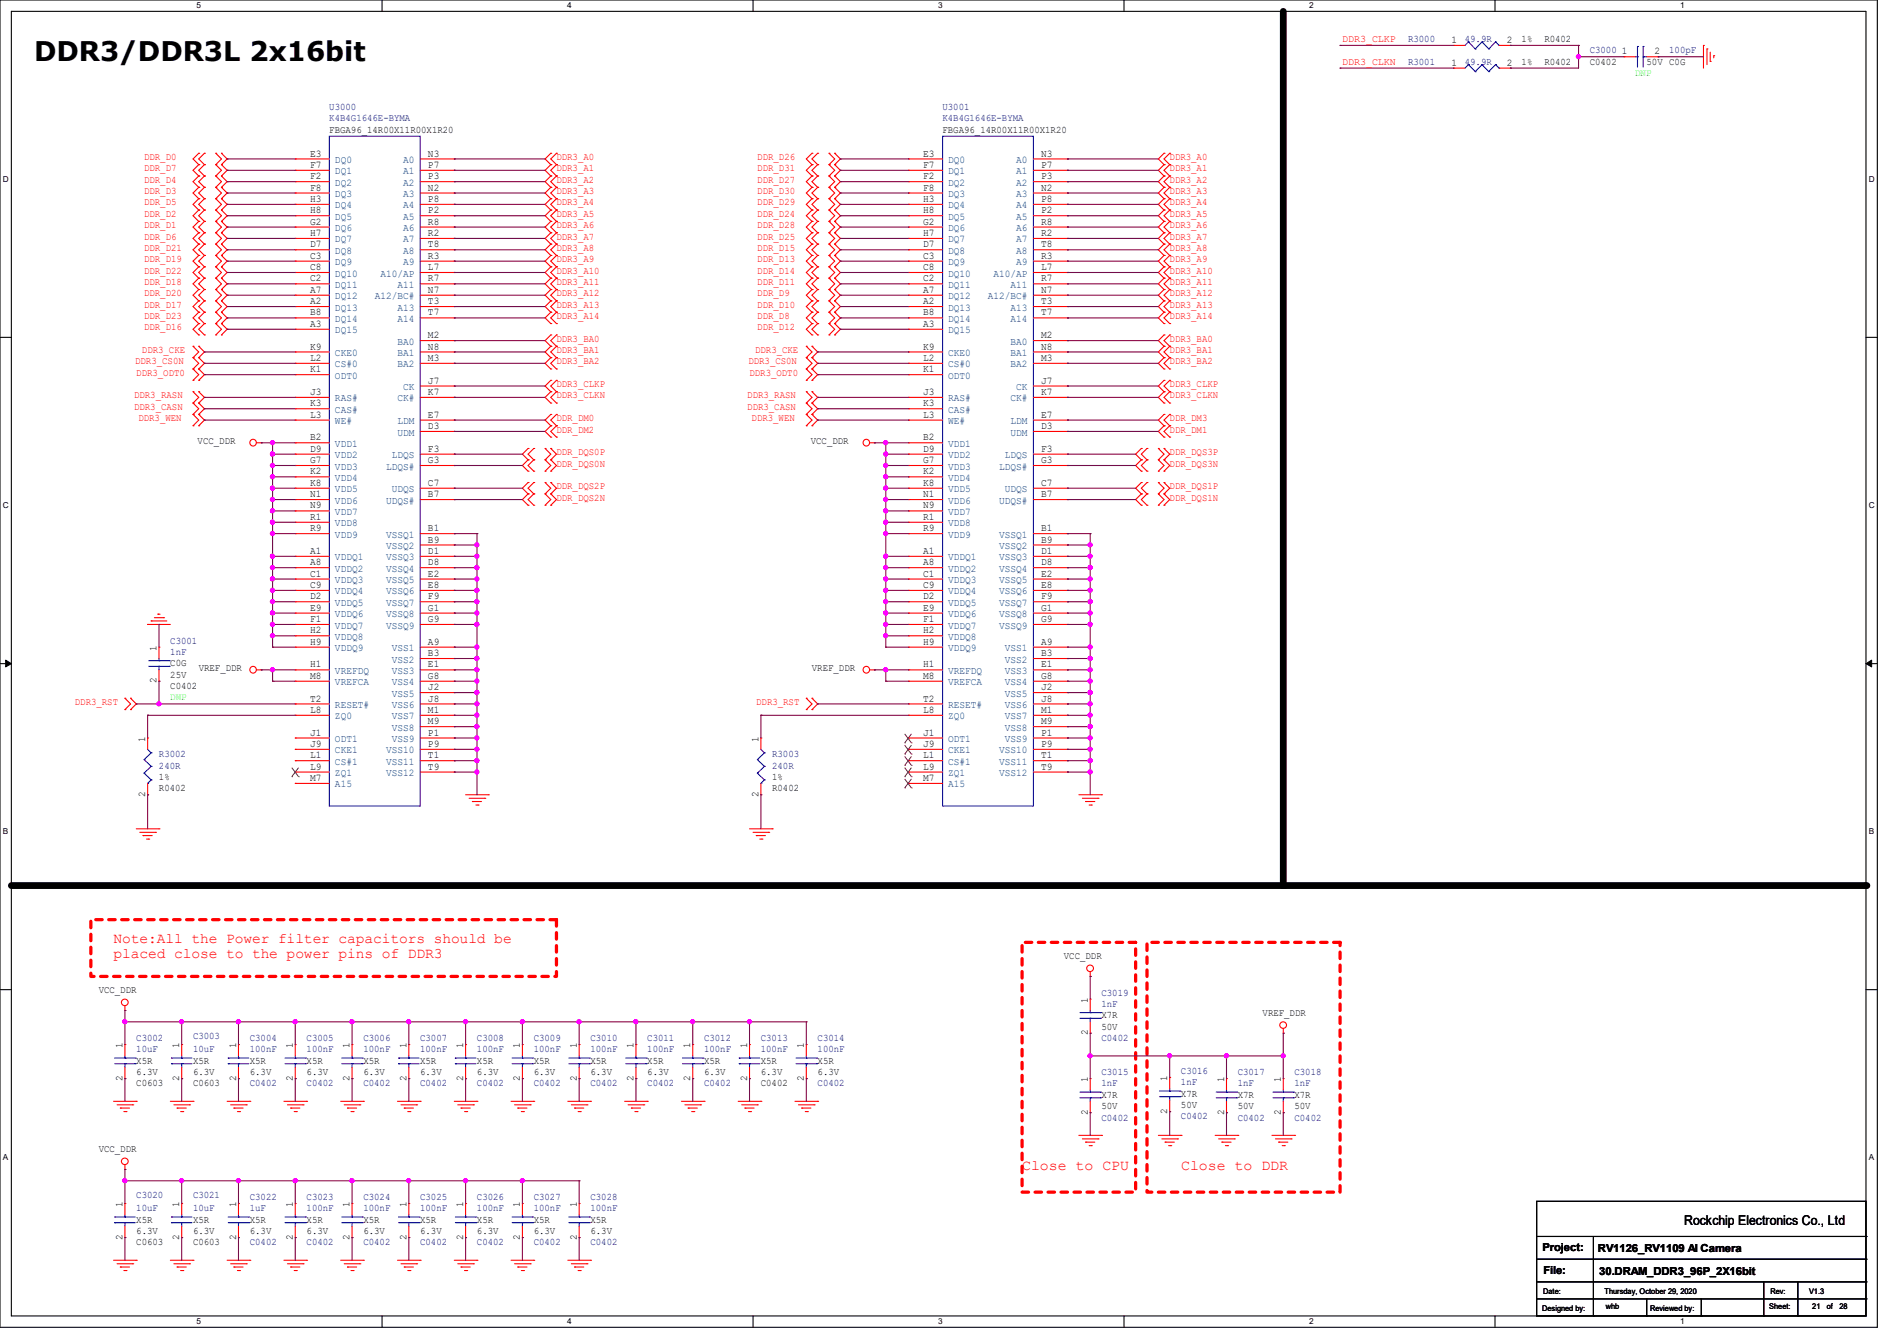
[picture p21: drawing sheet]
<svg xmlns="http://www.w3.org/2000/svg" width="297mm" height="210mm" viewBox="0 0 297 210" stroke-linecap="round" stroke-linejoin="round" font-family="sans-serif">
<defs><g id="words">
<text font-size="4.2" x="5.3" y="9.6">DDR3/DDR3L 2x16bit</text>
<g font-size="2.3" fill="#f00">
<text x="17.8" y="147.7">Note:All the Power filter capacitors should be</text>
<text x="17.8" y="149.9">placed close to the power pins of DDR3</text>
<text x="160" y="183.2">Close to CPU</text>
<text x="184.9" y="183.2">Close to DDR</text>
</g>
<text font-size="2.1" x="263.7" y="191.9">Rockchip Electronics Co., Ltd</text>
<g font-size="1.7">
<text x="241.5" y="196">Project:</text>
<text x="250.2" y="196.1">RV1126_RV1109 AI Camera</text>
<text x="241.6" y="199.5">File:</text>
<text x="250.4" y="199.7">30.DRAM_DDR3_96P_2X16bit</text>
</g>
<g font-size="1.6" fill="#f00">
<text x="210.1" y="6.6">DDR3_CLKP</text>
<text x="210.1" y="10.1">DDR3_CLKN</text>
<text x="22.6" y="28.6">DDR_D4</text>
<text x="22.6" y="26.8">DDR_D7</text>
<text x="22.6" y="25.1">DDR_D0</text>
<text x="87.1" y="28.6">DDR3_A2</text>
<text x="87.1" y="26.8">DDR3_A1</text>
<text x="87.1" y="25.1">DDR3_A0</text>
<text x="118.6" y="25.1">DDR_D26</text>
<text x="118.6" y="28.6">DDR_D27</text>
<text x="118.6" y="26.8">DDR_D31</text>
<text x="183.1" y="28.6">DDR3_A2</text>
<text x="183.1" y="26.8">DDR3_A1</text>
<text x="183.1" y="25.1">DDR3_A0</text>
<text x="22.6" y="32.2">DDR_D5</text>
<text x="22.6" y="35.7">DDR_D1</text>
<text x="22.6" y="34">DDR_D2</text>
<text x="22.6" y="30.4">DDR_D3</text>
<text x="87.1" y="30.4">DDR3_A3</text>
<text x="87.1" y="35.7">DDR3_A6</text>
<text x="87.1" y="32.2">DDR3_A4</text>
<text x="87.1" y="34">DDR3_A5</text>
<text x="118.6" y="34">DDR_D24</text>
<text x="118.6" y="35.7">DDR_D28</text>
<text x="118.6" y="32.2">DDR_D29</text>
<text x="118.6" y="30.4">DDR_D30</text>
<text x="183.1" y="32.2">DDR3_A4</text>
<text x="183.1" y="34">DDR3_A5</text>
<text x="183.1" y="30.4">DDR3_A3</text>
<text x="183.1" y="35.7">DDR3_A6</text>
<text x="22.6" y="39.3">DDR_D21</text>
<text x="22.6" y="41.1">DDR_D19</text>
<text x="22.6" y="37.5">DDR_D6</text>
<text x="87.1" y="37.5">DDR3_A7</text>
<text x="87.1" y="39.3">DDR3_A8</text>
<text x="87.1" y="41.1">DDR3_A9</text>
<text x="118.6" y="41.1">DDR_D13</text>
<text x="118.6" y="39.3">DDR_D15</text>
<text x="118.6" y="37.5">DDR_D25</text>
<text x="183.1" y="39.3">DDR3_A8</text>
<text x="183.1" y="41.1">DDR3_A9</text>
<text x="183.1" y="37.5">DDR3_A7</text>
<text x="22.6" y="46.4">DDR_D20</text>
<text x="22.6" y="42.8">DDR_D22</text>
<text x="22.6" y="44.6">DDR_D18</text>
<text x="87.1" y="42.8">DDR3_A10</text>
<text x="87.1" y="44.6">DDR3_A11</text>
<text x="87.1" y="46.4">DDR3_A12</text>
<text x="118.6" y="44.6">DDR_D11</text>
<text x="118.6" y="46.4">DDR_D9</text>
<text x="118.6" y="42.8">DDR_D14</text>
<text x="183.1" y="46.4">DDR3_A12</text>
<text x="183.1" y="42.8">DDR3_A10</text>
<text x="183.1" y="44.6">DDR3_A11</text>
<text x="22.6" y="50">DDR_D23</text>
<text x="22.6" y="48.2">DDR_D17</text>
<text x="22.6" y="51.7">DDR_D16</text>
<text x="87.1" y="53.5">DDR3_BA0</text>
<text x="87.1" y="48.2">DDR3_A13</text>
<text x="87.1" y="50">DDR3_A14</text>
<text x="118.6" y="48.2">DDR_D10</text>
<text x="118.6" y="50">DDR_D8</text>
<text x="118.6" y="51.7">DDR_D12</text>
<text x="183.1" y="48.2">DDR3_A13</text>
<text x="183.1" y="50">DDR3_A14</text>
<text x="183.1" y="53.5">DDR3_BA0</text>
<text x="21.2" y="57.1">DDR3_CS0N</text>
<text x="21.3" y="58.8">DDR3_ODT0</text>
<text x="22.2" y="55.3">DDR3_CKE</text>
<text x="87.1" y="57.1">DDR3_BA2</text>
<text x="87.1" y="55.3">DDR3_BA1</text>
<text x="117.2" y="57.1">DDR3_CS0N</text>
<text x="117.3" y="58.8">DDR3_ODT0</text>
<text x="118.2" y="55.3">DDR3_CKE</text>
<text x="183.1" y="57.1">DDR3_BA2</text>
<text x="183.1" y="55.3">DDR3_BA1</text>
<text x="21" y="64.2">DDR3_CASN</text>
<text x="21" y="62.4">DDR3_RASN</text>
<text x="21.7" y="66">DDR3_WEN</text>
<text x="87.1" y="60.6">DDR3_CLKP</text>
<text x="87.1" y="62.4">DDR3_CLKN</text>
<text x="87.1" y="66">DDR_DM0</text>
<text x="117" y="64.2">DDR3_CASN</text>
<text x="117" y="62.4">DDR3_RASN</text>
<text x="117.7" y="66">DDR3_WEN</text>
<text x="183.1" y="66">DDR_DM3</text>
<text x="183.1" y="62.4">DDR3_CLKN</text>
<text x="183.1" y="60.6">DDR3_CLKP</text>
<text x="87.1" y="71.3">DDR_DQS0P</text>
<text x="87.1" y="67.7">DDR_DM2</text>
<text x="183.1" y="71.3">DDR_DQS3P</text>
<text x="183.1" y="67.7">DDR_DM1</text>
<text x="87.1" y="76.6">DDR_DQS2P</text>
<text x="87.1" y="73.1">DDR_DQS0N</text>
<text x="183.1" y="73.1">DDR_DQS3N</text>
<text x="183.1" y="76.6">DDR_DQS1P</text>
<text x="87.1" y="78.4">DDR_DQS2N</text>
<text x="183.1" y="78.4">DDR_DQS1N</text>
<text x="11.7" y="110.4">DDR3_RST</text>
<text x="118.4" y="110.4">DDR3_RST</text>
</g>
<g font-size="1.6" fill="#000080">
<text x="220.5" y="6.6">R3000</text>
<text x="220.5" y="10.1">R3001</text>
<text x="229.3" y="6.6">49.9R</text>
<text x="229.3" y="10.1">49.9R</text>
<text x="248.9" y="8.3">C3000</text>
<text x="261.3" y="8.3">100pF</text>
<text x="51.6" y="17.2">U3000</text>
<text x="147.6" y="17.2">U3001</text>
<text x="51.6" y="19">K4B4G1646E-BYMA</text>
<text x="147.6" y="19">K4B4G1646E-BYMA</text>
<text x="26.7" y="100.8">C3001</text>
<text x="26.7" y="102.6">1nF</text>
<text x="24.9" y="118.6">R3002</text>
<text x="120.9" y="118.6">R3003</text>
<text x="24.9" y="120.4">240R</text>
<text x="120.9" y="120.4">240R</text>
<text x="172.5" y="155.9">C3019</text>
<text x="172.5" y="157.7">1nF</text>
<text x="21.3" y="163">C3002</text>
<text x="21.3" y="164.8">10uF</text>
<text x="30.2" y="162.7">C3003</text>
<text x="30.2" y="164.8">10uF</text>
<text x="39.1" y="163">C3004</text>
<text x="39.1" y="164.8">100nF</text>
<text x="48" y="163">C3005</text>
<text x="48" y="164.8">100nF</text>
<text x="56.9" y="163">C3006</text>
<text x="56.9" y="164.8">100nF</text>
<text x="65.8" y="163">C3007</text>
<text x="65.8" y="164.8">100nF</text>
<text x="74.7" y="163">C3008</text>
<text x="74.7" y="164.8">100nF</text>
<text x="83.6" y="163">C3009</text>
<text x="83.6" y="164.8">100nF</text>
<text x="92.4" y="163">C3010</text>
<text x="92.4" y="164.8">100nF</text>
<text x="101.3" y="163">C3011</text>
<text x="101.3" y="164.8">100nF</text>
<text x="110.2" y="163">C3012</text>
<text x="110.2" y="164.8">100nF</text>
<text x="119.1" y="163">C3013</text>
<text x="119.1" y="164.8">100nF</text>
<text x="128" y="163">C3014</text>
<text x="128" y="164.8">100nF</text>
<text x="172.5" y="163">C0402</text>
<text x="39.1" y="170.1">C0402</text>
<text x="48" y="170.1">C0402</text>
<text x="56.9" y="170.1">C0402</text>
<text x="65.8" y="170.1">C0402</text>
<text x="74.7" y="170.1">C0402</text>
<text x="83.6" y="170.1">C0402</text>
<text x="92.4" y="170.1">C0402</text>
<text x="101.3" y="170.1">C0402</text>
<text x="110.2" y="170.1">C0402</text>
<text x="128" y="170.1">C0402</text>
<text x="172.5" y="168.4">C3015</text>
<text x="172.5" y="170.1">1nF</text>
<text x="184.9" y="168.2">C3016</text>
<text x="184.9" y="170">1nF</text>
<text x="193.8" y="168.4">C3017</text>
<text x="193.8" y="170.1">1nF</text>
<text x="202.7" y="168.4">C3018</text>
<text x="202.7" y="170.1">1nF</text>
<text x="172.5" y="175.5">C0402</text>
<text x="184.9" y="175.3">C0402</text>
<text x="193.8" y="175.5">C0402</text>
<text x="202.7" y="175.5">C0402</text>
<text x="21.3" y="187.6">C3020</text>
<text x="21.3" y="189.7">10uF</text>
<text x="30.2" y="187.6">C3021</text>
<text x="30.2" y="189.7">10uF</text>
<text x="39.1" y="187.9">C3022</text>
<text x="39.1" y="189.7">1uF</text>
<text x="48" y="187.9">C3023</text>
<text x="48" y="189.7">100nF</text>
<text x="56.9" y="187.9">C3024</text>
<text x="56.9" y="189.7">100nF</text>
<text x="65.8" y="187.9">C3025</text>
<text x="65.8" y="189.7">100nF</text>
<text x="74.7" y="187.9">C3026</text>
<text x="74.7" y="189.7">100nF</text>
<text x="83.6" y="187.9">C3027</text>
<text x="83.6" y="189.7">100nF</text>
<text x="92.4" y="187.9">C3028</text>
<text x="92.4" y="189.7">100nF</text>
<text x="39.1" y="195">C0402</text>
<text x="48" y="195">C0402</text>
<text x="56.9" y="195">C0402</text>
<text x="65.8" y="195">C0402</text>
<text x="74.7" y="195">C0402</text>
<text x="83.6" y="195">C0402</text>
<text x="92.4" y="195">C0402</text>
</g>
<g font-size="1.6">
<text x="227.2" y="6.7">1</text>
<text x="227.2" y="10.3">1</text>
<text x="235.9" y="6.7">2</text>
<text x="235.9" y="10.3">2</text>
<text x="238.2" y="6.6">1%</text>
<text x="238.2" y="10.1">1%</text>
<text x="241.8" y="6.6">R0402</text>
<text x="241.8" y="10.1">R0402</text>
<text x="248.9" y="10.1">C0402</text>
<text x="253.9" y="8.5">1</text>
<text x="257.8" y="10.1">50V C0G</text>
<text x="259" y="8.5">2</text>
<text x="51.6" y="20.8">FBGA96_14R00X11R00X1R20</text>
<text x="147.6" y="20.8">FBGA96_14R00X11R00X1R20</text>
<text x="48.6" y="24.5">E3</text>
<text x="48.6" y="26.3">F7</text>
<text x="48.6" y="28.1">F2</text>
<text x="48.6" y="29.8">F8</text>
<text x="67" y="24.5">N3</text>
<text x="67" y="26.3">P7</text>
<text x="67" y="28.1">P3</text>
<text x="67" y="29.8">N2</text>
<text x="144.6" y="24.5">E3</text>
<text x="144.6" y="26.3">F7</text>
<text x="144.6" y="28.1">F2</text>
<text x="144.6" y="29.8">F8</text>
<text x="163" y="24.5">N3</text>
<text x="163" y="26.3">P7</text>
<text x="163" y="28.1">P3</text>
<text x="163" y="29.8">N2</text>
<text x="48.6" y="31.6">H3</text>
<text x="48.6" y="33.4">H8</text>
<text x="48.6" y="35.2">G2</text>
<text x="67" y="31.6">P8</text>
<text x="67" y="33.4">P2</text>
<text x="67" y="35.2">R8</text>
<text x="144.6" y="31.6">H3</text>
<text x="144.6" y="33.4">H8</text>
<text x="144.6" y="35.2">G2</text>
<text x="163" y="31.6">P8</text>
<text x="163" y="33.4">P2</text>
<text x="163" y="35.2">R8</text>
<text x="48.6" y="37">H7</text>
<text x="48.6" y="38.7">D7</text>
<text x="48.6" y="40.5">C3</text>
<text x="67" y="37">R2</text>
<text x="67" y="38.7">T8</text>
<text x="67" y="40.5">R3</text>
<text x="144.6" y="37">H7</text>
<text x="144.6" y="38.7">D7</text>
<text x="144.6" y="40.5">C3</text>
<text x="163" y="37">R2</text>
<text x="163" y="38.7">T8</text>
<text x="163" y="40.5">R3</text>
<text x="48.6" y="42.3">C8</text>
<text x="48.6" y="44.1">C2</text>
<text x="48.6" y="45.8">A7</text>
<text x="48.6" y="47.6">A2</text>
<text x="67" y="42.3">L7</text>
<text x="67" y="44.1">R7</text>
<text x="67" y="45.8">N7</text>
<text x="67" y="47.6">T3</text>
<text x="144.6" y="42.3">C8</text>
<text x="144.6" y="44.1">C2</text>
<text x="144.6" y="45.8">A7</text>
<text x="144.6" y="47.6">A2</text>
<text x="163" y="42.3">L7</text>
<text x="163" y="44.1">R7</text>
<text x="163" y="45.8">N7</text>
<text x="163" y="47.6">T3</text>
<text x="48.6" y="49.4">B8</text>
<text x="48.6" y="51.2">A3</text>
<text x="67" y="53">M2</text>
<text x="67" y="49.4">T7</text>
<text x="144.6" y="49.4">B8</text>
<text x="144.6" y="51.2">A3</text>
<text x="163" y="53">M2</text>
<text x="163" y="49.4">T7</text>
<text x="48.6" y="54.7">K9</text>
<text x="48.6" y="56.5">L2</text>
<text x="48.6" y="58.3">K1</text>
<text x="67" y="54.7">N8</text>
<text x="67" y="56.5">M3</text>
<text x="144.6" y="54.7">K9</text>
<text x="144.6" y="56.5">L2</text>
<text x="144.6" y="58.3">K1</text>
<text x="163" y="54.7">N8</text>
<text x="163" y="56.5">M3</text>
<text x="48.6" y="61.8">J3</text>
<text x="48.6" y="63.6">K3</text>
<text x="48.6" y="65.4">L3</text>
<text x="67" y="60.1">J7</text>
<text x="67" y="61.8">K7</text>
<text x="67" y="65.4">E7</text>
<text x="144.6" y="61.8">J3</text>
<text x="144.6" y="63.6">K3</text>
<text x="144.6" y="65.4">L3</text>
<text x="163" y="60.1">J7</text>
<text x="163" y="61.8">K7</text>
<text x="163" y="65.4">E7</text>
<text x="30.9" y="69.5">VCC_DDR</text>
<text x="48.6" y="69">B2</text>
<text x="48.6" y="70.7">D9</text>
<text x="67" y="67.2">D3</text>
<text x="67" y="70.7">F3</text>
<text x="126.9" y="69.5">VCC_DDR</text>
<text x="144.6" y="69">B2</text>
<text x="144.6" y="70.7">D9</text>
<text x="163" y="67.2">D3</text>
<text x="163" y="70.7">F3</text>
<text x="48.6" y="72.5">G7</text>
<text x="48.6" y="74.3">K2</text>
<text x="48.6" y="76.1">K8</text>
<text x="48.6" y="77.9">N1</text>
<text x="67" y="72.5">G3</text>
<text x="67" y="76.1">C7</text>
<text x="67" y="77.9">B7</text>
<text x="144.6" y="72.5">G7</text>
<text x="144.6" y="74.3">K2</text>
<text x="144.6" y="76.1">K8</text>
<text x="144.6" y="77.9">N1</text>
<text x="163" y="72.5">G3</text>
<text x="163" y="76.1">C7</text>
<text x="163" y="77.9">B7</text>
<text x="48.6" y="79.6">N9</text>
<text x="48.6" y="81.4">R1</text>
<text x="48.6" y="83.2">R9</text>
<text x="67" y="83.2">B1</text>
<text x="144.6" y="79.6">N9</text>
<text x="144.6" y="81.4">R1</text>
<text x="144.6" y="83.2">R9</text>
<text x="163" y="83.2">B1</text>
<text x="48.6" y="86.7">A1</text>
<text x="48.6" y="88.5">A8</text>
<text x="67" y="85">B9</text>
<text x="67" y="86.7">D1</text>
<text x="67" y="88.5">D8</text>
<text x="144.6" y="86.7">A1</text>
<text x="144.6" y="88.5">A8</text>
<text x="163" y="85">B9</text>
<text x="163" y="86.7">D1</text>
<text x="163" y="88.5">D8</text>
<text x="48.6" y="90.3">C1</text>
<text x="48.6" y="92.1">C9</text>
<text x="48.6" y="93.9">D2</text>
<text x="48.6" y="95.6">E9</text>
<text x="67" y="90.3">E2</text>
<text x="67" y="92.1">E8</text>
<text x="67" y="93.9">F9</text>
<text x="67" y="95.6">G1</text>
<text x="144.6" y="90.3">C1</text>
<text x="144.6" y="92.1">C9</text>
<text x="144.6" y="93.9">D2</text>
<text x="144.6" y="95.6">E9</text>
<text x="163" y="90.3">E2</text>
<text x="163" y="92.1">E8</text>
<text x="163" y="93.9">F9</text>
<text x="163" y="95.6">G1</text>
<text x="24.5" y="101.9" transform="rotate(-90 24.5 101.9)">1</text>
<text x="48.6" y="97.4">F1</text>
<text x="48.6" y="99.2">H2</text>
<text x="48.6" y="101">H9</text>
<text x="67" y="101">A9</text>
<text x="67" y="97.4">G9</text>
<text x="144.6" y="97.4">F1</text>
<text x="144.6" y="99.2">H2</text>
<text x="144.6" y="101">H9</text>
<text x="163" y="101">A9</text>
<text x="163" y="97.4">G9</text>
<text x="24.5" y="107" transform="rotate(-90 24.5 107)">2</text>
<text x="26.7" y="107.9">C0402</text>
<text x="26.7" y="104.4">C0G</text>
<text x="26.7" y="106.1">25V</text>
<text x="31.1" y="105.1">VREF_DDR</text>
<text x="48.6" y="104.5">H1</text>
<text x="48.6" y="106.3">M8</text>
<text x="67" y="102.7">B3</text>
<text x="67" y="106.3">G8</text>
<text x="67" y="104.5">E1</text>
<text x="127.1" y="105.1">VREF_DDR</text>
<text x="144.6" y="104.5">H1</text>
<text x="144.6" y="106.3">M8</text>
<text x="163" y="102.7">B3</text>
<text x="163" y="106.3">G8</text>
<text x="163" y="104.5">E1</text>
<text x="48.6" y="111.6">L8</text>
<text x="48.6" y="109.9">T2</text>
<text x="67" y="108.1">J2</text>
<text x="67" y="109.9">J8</text>
<text x="67" y="111.6">M1</text>
<text x="67" y="113.4">M9</text>
<text x="144.6" y="111.6">L8</text>
<text x="144.6" y="109.9">T2</text>
<text x="163" y="108.1">J2</text>
<text x="163" y="109.9">J8</text>
<text x="163" y="111.6">M1</text>
<text x="163" y="113.4">M9</text>
<text x="22.7" y="116.1" transform="rotate(-90 22.7 116.1)">1</text>
<text x="48.6" y="115.2">J1</text>
<text x="48.6" y="117">J9</text>
<text x="48.6" y="118.7">L1</text>
<text x="67" y="115.2">P1</text>
<text x="67" y="117">P9</text>
<text x="67" y="118.7">T1</text>
<text x="118.7" y="116.1" transform="rotate(-90 118.7 116.1)">1</text>
<text x="144.6" y="115.2">J1</text>
<text x="144.6" y="117">J9</text>
<text x="144.6" y="118.7">L1</text>
<text x="163" y="115.2">P1</text>
<text x="163" y="117">P9</text>
<text x="163" y="118.7">T1</text>
<text x="22.7" y="124.8" transform="rotate(-90 22.7 124.8)">2</text>
<text x="24.9" y="123.9">R0402</text>
<text x="24.9" y="122.1">1%</text>
<text x="48.6" y="120.5">L9</text>
<text x="48.6" y="122.3">M7</text>
<text x="67" y="120.5">T9</text>
<text x="118.7" y="124.8" transform="rotate(-90 118.7 124.8)">2</text>
<text x="120.9" y="123.9">R0402</text>
<text x="120.9" y="122.1">1%</text>
<text x="144.6" y="120.5">L9</text>
<text x="144.6" y="122.3">M7</text>
<text x="163" y="120.5">T9</text>
<text x="15.5" y="155.6">VCC_DDR</text>
<text x="166.6" y="150.2">VCC_DDR</text>
<text x="170.3" y="157" transform="rotate(-90 170.3 157)">1</text>
<text x="172.5" y="159.5">X7R</text>
<text x="172.5" y="161.2">50V</text>
<text x="197.7" y="159.1">VREF_DDR</text>
<text x="19.2" y="164.1" transform="rotate(-90 19.2 164.1)">1</text>
<text x="21.3" y="166.6">X5R</text>
<text x="28.1" y="164.1" transform="rotate(-90 28.1 164.1)">1</text>
<text x="30.2" y="166.6">X5R</text>
<text x="37" y="164.1" transform="rotate(-90 37 164.1)">1</text>
<text x="39.1" y="166.6">X5R</text>
<text x="45.8" y="164.1" transform="rotate(-90 45.8 164.1)">1</text>
<text x="48" y="166.6">X5R</text>
<text x="54.7" y="164.1" transform="rotate(-90 54.7 164.1)">1</text>
<text x="56.9" y="166.6">X5R</text>
<text x="63.6" y="164.1" transform="rotate(-90 63.6 164.1)">1</text>
<text x="65.8" y="166.6">X5R</text>
<text x="72.5" y="164.1" transform="rotate(-90 72.5 164.1)">1</text>
<text x="74.7" y="166.6">X5R</text>
<text x="81.4" y="164.1" transform="rotate(-90 81.4 164.1)">1</text>
<text x="83.6" y="166.6">X5R</text>
<text x="90.3" y="164.1" transform="rotate(-90 90.3 164.1)">1</text>
<text x="92.4" y="166.6">X5R</text>
<text x="99.2" y="164.1" transform="rotate(-90 99.2 164.1)">1</text>
<text x="101.3" y="166.6">X5R</text>
<text x="108.1" y="164.1" transform="rotate(-90 108.1 164.1)">1</text>
<text x="110.2" y="166.6">X5R</text>
<text x="117" y="164.1" transform="rotate(-90 117 164.1)">1</text>
<text x="119.1" y="166.6">X5R</text>
<text x="125.9" y="164.1" transform="rotate(-90 125.9 164.1)">1</text>
<text x="128" y="166.6">X5R</text>
<text x="170.3" y="162.1" transform="rotate(-90 170.3 162.1)">2</text>
<text x="19.2" y="169.3" transform="rotate(-90 19.2 169.3)">2</text>
<text x="21.3" y="170.1">C0603</text>
<text x="21.3" y="168.4">6.3V</text>
<text x="28.1" y="169.3" transform="rotate(-90 28.1 169.3)">2</text>
<text x="30.2" y="170.1">C0603</text>
<text x="30.2" y="168.4">6.3V</text>
<text x="37" y="169.3" transform="rotate(-90 37 169.3)">2</text>
<text x="39.1" y="168.4">6.3V</text>
<text x="45.8" y="169.3" transform="rotate(-90 45.8 169.3)">2</text>
<text x="48" y="168.4">6.3V</text>
<text x="54.7" y="169.3" transform="rotate(-90 54.7 169.3)">2</text>
<text x="56.9" y="168.4">6.3V</text>
<text x="63.6" y="169.3" transform="rotate(-90 63.6 169.3)">2</text>
<text x="65.8" y="168.4">6.3V</text>
<text x="72.5" y="169.3" transform="rotate(-90 72.5 169.3)">2</text>
<text x="74.7" y="168.4">6.3V</text>
<text x="81.4" y="169.3" transform="rotate(-90 81.4 169.3)">2</text>
<text x="83.6" y="168.4">6.3V</text>
<text x="90.3" y="169.3" transform="rotate(-90 90.3 169.3)">2</text>
<text x="92.4" y="168.4">6.3V</text>
<text x="99.2" y="169.3" transform="rotate(-90 99.2 169.3)">2</text>
<text x="101.3" y="168.4">6.3V</text>
<text x="108.1" y="169.3" transform="rotate(-90 108.1 169.3)">2</text>
<text x="110.2" y="168.4">6.3V</text>
<text x="117" y="169.3" transform="rotate(-90 117 169.3)">2</text>
<text x="119.1" y="170.1">C0402</text>
<text x="119.1" y="168.4">6.3V</text>
<text x="125.9" y="169.3" transform="rotate(-90 125.9 169.3)">2</text>
<text x="128" y="168.4">6.3V</text>
<text x="170.3" y="169.5" transform="rotate(-90 170.3 169.5)">1</text>
<text x="172.5" y="171.9">X7R</text>
<text x="172.5" y="173.7">50V</text>
<text x="182.8" y="169.3" transform="rotate(-90 182.8 169.3)">1</text>
<text x="184.9" y="171.7">X7R</text>
<text x="184.9" y="173.5">50V</text>
<text x="191.6" y="169.5" transform="rotate(-90 191.6 169.5)">1</text>
<text x="193.8" y="171.9">X7R</text>
<text x="193.8" y="173.7">50V</text>
<text x="200.5" y="169.5" transform="rotate(-90 200.5 169.5)">1</text>
<text x="202.7" y="171.9">X7R</text>
<text x="202.7" y="173.7">50V</text>
<text x="170.3" y="174.6" transform="rotate(-90 170.3 174.6)">2</text>
<text x="182.8" y="174.4" transform="rotate(-90 182.8 174.4)">2</text>
<text x="191.6" y="174.6" transform="rotate(-90 191.6 174.6)">2</text>
<text x="200.5" y="174.6" transform="rotate(-90 200.5 174.6)">2</text>
<text x="15.5" y="180.5">VCC_DDR</text>
<text x="19.2" y="189" transform="rotate(-90 19.2 189)">1</text>
<text x="21.3" y="191.5">X5R</text>
<text x="28.1" y="189" transform="rotate(-90 28.1 189)">1</text>
<text x="30.2" y="191.5">X5R</text>
<text x="37" y="189" transform="rotate(-90 37 189)">1</text>
<text x="39.1" y="191.5">X5R</text>
<text x="45.8" y="189" transform="rotate(-90 45.8 189)">1</text>
<text x="48" y="191.5">X5R</text>
<text x="54.7" y="189" transform="rotate(-90 54.7 189)">1</text>
<text x="56.9" y="191.5">X5R</text>
<text x="63.6" y="189" transform="rotate(-90 63.6 189)">1</text>
<text x="65.8" y="191.5">X5R</text>
<text x="72.5" y="189" transform="rotate(-90 72.5 189)">1</text>
<text x="74.7" y="191.5">X5R</text>
<text x="81.4" y="189" transform="rotate(-90 81.4 189)">1</text>
<text x="83.6" y="191.5">X5R</text>
<text x="90.3" y="189" transform="rotate(-90 90.3 189)">1</text>
<text x="92.4" y="191.5">X5R</text>
<text x="19.2" y="194.1" transform="rotate(-90 19.2 194.1)">2</text>
<text x="21.3" y="195">C0603</text>
<text x="21.3" y="193.3">6.3V</text>
<text x="28.1" y="194.1" transform="rotate(-90 28.1 194.1)">2</text>
<text x="30.2" y="195">C0603</text>
<text x="30.2" y="193.3">6.3V</text>
<text x="37" y="194.1" transform="rotate(-90 37 194.1)">2</text>
<text x="39.1" y="193.3">6.3V</text>
<text x="45.8" y="194.1" transform="rotate(-90 45.8 194.1)">2</text>
<text x="48" y="193.3">6.3V</text>
<text x="54.7" y="194.1" transform="rotate(-90 54.7 194.1)">2</text>
<text x="56.9" y="193.3">6.3V</text>
<text x="63.6" y="194.1" transform="rotate(-90 63.6 194.1)">2</text>
<text x="65.8" y="193.3">6.3V</text>
<text x="72.5" y="194.1" transform="rotate(-90 72.5 194.1)">2</text>
<text x="74.7" y="193.3">6.3V</text>
<text x="81.4" y="194.1" transform="rotate(-90 81.4 194.1)">2</text>
<text x="83.6" y="193.3">6.3V</text>
<text x="90.3" y="194.1" transform="rotate(-90 90.3 194.1)">2</text>
<text x="92.4" y="193.3">6.3V</text>
</g>
<g font-size="1.6" fill="#0f0">
<text x="256" y="11.9">DNP</text>
<text x="26.7" y="109.7">DNP</text>
</g>
<g font-size="1.6" fill="#004080">
<text x="52.4" y="25.5">DQ0</text>
<text x="52.4" y="27.3">DQ1</text>
<text x="52.4" y="29.1">DQ2</text>
<text x="63.1" y="25.5">A0</text>
<text x="63.1" y="27.3">A1</text>
<text x="63.1" y="29.1">A2</text>
<text x="148.5" y="25.5">DQ0</text>
<text x="148.5" y="27.3">DQ1</text>
<text x="148.5" y="29.1">DQ2</text>
<text x="159.1" y="25.5">A0</text>
<text x="159.1" y="27.3">A1</text>
<text x="159.1" y="29.1">A2</text>
<text x="52.4" y="30.9">DQ3</text>
<text x="52.4" y="32.6">DQ4</text>
<text x="52.4" y="34.4">DQ5</text>
<text x="63.1" y="30.9">A3</text>
<text x="63.1" y="32.6">A4</text>
<text x="63.1" y="34.4">A5</text>
<text x="148.5" y="30.9">DQ3</text>
<text x="148.5" y="32.6">DQ4</text>
<text x="148.5" y="34.4">DQ5</text>
<text x="159.1" y="30.9">A3</text>
<text x="159.1" y="32.6">A4</text>
<text x="159.1" y="34.4">A5</text>
<text x="52.4" y="36.2">DQ6</text>
<text x="52.4" y="38">DQ7</text>
<text x="52.4" y="39.8">DQ8</text>
<text x="52.4" y="41.5">DQ9</text>
<text x="63.1" y="36.2">A6</text>
<text x="63.1" y="38">A7</text>
<text x="63.1" y="39.8">A8</text>
<text x="63.1" y="41.5">A9</text>
<text x="148.5" y="36.2">DQ6</text>
<text x="148.5" y="38">DQ7</text>
<text x="148.5" y="39.8">DQ8</text>
<text x="148.5" y="41.5">DQ9</text>
<text x="159.1" y="36.2">A6</text>
<text x="159.1" y="38">A7</text>
<text x="159.1" y="39.8">A8</text>
<text x="159.1" y="41.5">A9</text>
<text x="52.4" y="43.3">DQ10</text>
<text x="52.4" y="45.1">DQ11</text>
<text x="52.4" y="46.9">DQ12</text>
<text x="58.7" y="46.9">A12/BC#</text>
<text x="59.6" y="43.3">A10/AP</text>
<text x="62.2" y="45.1">A11</text>
<text x="148.5" y="43.3">DQ10</text>
<text x="148.5" y="45.1">DQ11</text>
<text x="148.5" y="46.9">DQ12</text>
<text x="154.7" y="46.9">A12/BC#</text>
<text x="155.6" y="43.3">A10/AP</text>
<text x="158.2" y="45.1">A11</text>
<text x="52.4" y="48.6">DQ13</text>
<text x="52.4" y="50.4">DQ14</text>
<text x="52.4" y="52.2">DQ15</text>
<text x="62.2" y="48.6">A13</text>
<text x="62.2" y="54">BA0</text>
<text x="62.2" y="50.4">A14</text>
<text x="148.5" y="48.6">DQ13</text>
<text x="148.5" y="50.4">DQ14</text>
<text x="148.5" y="52.2">DQ15</text>
<text x="158.2" y="48.6">A13</text>
<text x="158.2" y="54">BA0</text>
<text x="158.2" y="50.4">A14</text>
<text x="52.4" y="55.8">CKE0</text>
<text x="52.4" y="57.5">CS#0</text>
<text x="52.4" y="59.3">ODT0</text>
<text x="62.2" y="55.8">BA1</text>
<text x="62.2" y="57.5">BA2</text>
<text x="148.5" y="55.8">CKE0</text>
<text x="148.5" y="57.5">CS#0</text>
<text x="148.5" y="59.3">ODT0</text>
<text x="158.2" y="55.8">BA1</text>
<text x="158.2" y="57.5">BA2</text>
<text x="52.4" y="62.9">RAS#</text>
<text x="52.4" y="64.6">CAS#</text>
<text x="62.2" y="62.9">CK#</text>
<text x="63.1" y="61.1">CK</text>
<text x="148.5" y="62.9">RAS#</text>
<text x="148.5" y="64.6">CAS#</text>
<text x="158.2" y="62.9">CK#</text>
<text x="159.1" y="61.1">CK</text>
<text x="52.4" y="66.4">WE#</text>
<text x="52.4" y="70">VDD1</text>
<text x="52.4" y="71.8">VDD2</text>
<text x="61.3" y="71.8">LDQS</text>
<text x="62.2" y="66.4">LDM</text>
<text x="62.2" y="68.2">UDM</text>
<text x="148.5" y="66.4">WE#</text>
<text x="148.5" y="70">VDD1</text>
<text x="148.5" y="71.8">VDD2</text>
<text x="157.3" y="71.8">LDQS</text>
<text x="158.2" y="66.4">LDM</text>
<text x="158.2" y="68.2">UDM</text>
<text x="52.4" y="73.5">VDD3</text>
<text x="52.4" y="75.3">VDD4</text>
<text x="52.4" y="77.1">VDD5</text>
<text x="60.4" y="73.5">LDQS#</text>
<text x="61.3" y="77.1">UDQS</text>
<text x="148.5" y="73.5">VDD3</text>
<text x="148.5" y="75.3">VDD4</text>
<text x="148.5" y="77.1">VDD5</text>
<text x="156.5" y="73.5">LDQS#</text>
<text x="157.3" y="77.1">UDQS</text>
<text x="52.4" y="78.9">VDD6</text>
<text x="52.4" y="80.6">VDD7</text>
<text x="52.4" y="82.4">VDD8</text>
<text x="60.4" y="78.9">UDQS#</text>
<text x="148.5" y="78.9">VDD6</text>
<text x="148.5" y="80.6">VDD7</text>
<text x="148.5" y="82.4">VDD8</text>
<text x="156.5" y="78.9">UDQS#</text>
<text x="52.4" y="87.8">VDDQ1</text>
<text x="52.4" y="89.5">VDDQ2</text>
<text x="52.4" y="84.2">VDD9</text>
<text x="60.4" y="84.2">VSSQ1</text>
<text x="60.4" y="86">VSSQ2</text>
<text x="60.4" y="87.8">VSSQ3</text>
<text x="60.4" y="89.5">VSSQ4</text>
<text x="148.5" y="87.8">VDDQ1</text>
<text x="148.5" y="89.5">VDDQ2</text>
<text x="148.5" y="84.2">VDD9</text>
<text x="156.5" y="84.2">VSSQ1</text>
<text x="156.5" y="86">VSSQ2</text>
<text x="156.5" y="87.8">VSSQ3</text>
<text x="156.5" y="89.5">VSSQ4</text>
<text x="52.4" y="91.3">VDDQ3</text>
<text x="52.4" y="93.1">VDDQ4</text>
<text x="52.4" y="94.9">VDDQ5</text>
<text x="60.4" y="91.3">VSSQ5</text>
<text x="60.4" y="93.1">VSSQ6</text>
<text x="60.4" y="94.9">VSSQ7</text>
<text x="148.5" y="91.3">VDDQ3</text>
<text x="148.5" y="93.1">VDDQ4</text>
<text x="148.5" y="94.9">VDDQ5</text>
<text x="156.5" y="91.3">VSSQ5</text>
<text x="156.5" y="93.1">VSSQ6</text>
<text x="156.5" y="94.9">VSSQ7</text>
<text x="52.4" y="96.6">VDDQ6</text>
<text x="52.4" y="98.4">VDDQ7</text>
<text x="52.4" y="100.2">VDDQ8</text>
<text x="52.4" y="102">VDDQ9</text>
<text x="60.4" y="96.6">VSSQ8</text>
<text x="60.4" y="98.4">VSSQ9</text>
<text x="61.3" y="102">VSS1</text>
<text x="148.5" y="96.6">VDDQ6</text>
<text x="148.5" y="98.4">VDDQ7</text>
<text x="148.5" y="100.2">VDDQ8</text>
<text x="148.5" y="102">VDDQ9</text>
<text x="156.5" y="96.6">VSSQ8</text>
<text x="156.5" y="98.4">VSSQ9</text>
<text x="157.3" y="102">VSS1</text>
<text x="52.4" y="105.5">VREFDQ</text>
<text x="52.4" y="107.3">VREFCA</text>
<text x="61.3" y="103.8">VSS2</text>
<text x="61.3" y="107.3">VSS4</text>
<text x="61.3" y="105.5">VSS3</text>
<text x="148.5" y="105.5">VREFDQ</text>
<text x="148.5" y="107.3">VREFCA</text>
<text x="157.3" y="103.8">VSS2</text>
<text x="157.3" y="107.3">VSS4</text>
<text x="157.3" y="105.5">VSS3</text>
<text x="52.4" y="112.6">ZQ0</text>
<text x="52.4" y="110.9">RESET#</text>
<text x="61.3" y="109.1">VSS5</text>
<text x="61.3" y="110.9">VSS6</text>
<text x="61.3" y="112.6">VSS7</text>
<text x="148.5" y="112.6">ZQ0</text>
<text x="148.5" y="110.9">RESET#</text>
<text x="157.3" y="109.1">VSS5</text>
<text x="157.3" y="110.9">VSS6</text>
<text x="157.3" y="112.6">VSS7</text>
<text x="52.4" y="116.2">ODT1</text>
<text x="52.4" y="118">CKE1</text>
<text x="52.4" y="119.8">CS#1</text>
<text x="60.4" y="118">VSS10</text>
<text x="60.4" y="119.8">VSS11</text>
<text x="61.3" y="114.4">VSS8</text>
<text x="61.3" y="116.2">VSS9</text>
<text x="148.5" y="116.2">ODT1</text>
<text x="148.5" y="118">CKE1</text>
<text x="148.5" y="119.8">CS#1</text>
<text x="156.5" y="118">VSS10</text>
<text x="156.5" y="119.8">VSS11</text>
<text x="157.3" y="114.4">VSS8</text>
<text x="157.3" y="116.2">VSS9</text>
<text x="52.4" y="121.5">ZQ1</text>
<text x="52.4" y="123.3">A15</text>
<text x="60.4" y="121.5">VSS12</text>
<text x="148.5" y="121.5">ZQ1</text>
<text x="148.5" y="123.3">A15</text>
<text x="156.5" y="121.5">VSS12</text>
</g>
<g font-size="1.3">
<text x="30.8" y="1.3">5</text>
<text x="88.8" y="1.3">4</text>
<text x="146.9" y="1.3">3</text>
<text x="205" y="1.3">2</text>
<text x="263.1" y="1.3">1</text>
<text x=".5" y="28.4">D</text>
<text x="292.6" y="28.4">D</text>
<text x=".5" y="79.5">C</text>
<text x="292.6" y="79.5">C</text>
<text x=".5" y="130.6">B</text>
<text x="292.6" y="130.6">B</text>
<text x=".5" y="181.7">A</text>
<text x="292.6" y="181.7">A</text>
<text x="30.8" y="207.4">5</text>
<text x="88.8" y="207.4">4</text>
<text x="146.9" y="207.4">3</text>
<text x="205" y="207.4">2</text>
<text x="263.1" y="207.4">1</text>
</g>
<g font-size="1.2">
<text x="241.6" y="202.6">Date:</text>
<text x="251.2" y="202.6">Thursday, October 29, 2020</text>
<text x="277.2" y="202.6">Rev:</text>
<text x="283.2" y="202.6">V1.3</text>
<text x="241.4" y="205.3">Designed by:</text>
<text x="251.4" y="205.1">whb</text>
<text x="258.3" y="205.3">Reviewed by:</text>
<text x="277" y="205.1">Sheet:</text>
<text x="283.7" y="205.1">21</text>
<text x="286" y="205.1">of</text>
<text x="288" y="205.1">28</text>
</g>
</g></defs>
<path d="M0 0h293.9v207.9h-293.9zM1.8 1.8h290.3v204.3h-290.3z" fill="none" stroke="#000" stroke-width=".17"/>
<g fill="#fff">
<path d="M30.8 .2h.7v1.4h-.7z"/>
<path d="M30.8 206.2h.7v1.4h-.7z"/>
</g>
<path d="M59.8 0v1.8M59.8 206.1v1.8" fill="none" stroke="#000" stroke-width=".17"/>
<g fill="#fff">
<path d="M88.8 .2h.7v1.4h-.7z"/>
<path d="M88.8 206.2h.7v1.4h-.7z"/>
</g>
<path d="M117.9 0v1.8M117.9 206.1v1.8" fill="none" stroke="#000" stroke-width=".17"/>
<g fill="#fff">
<path d="M146.9 .2h.7v1.4h-.7z"/>
<path d="M146.9 206.2h.7v1.4h-.7z"/>
</g>
<path d="M176 0v1.8M176 206.1v1.8" fill="none" stroke="#000" stroke-width=".17"/>
<g fill="#fff">
<path d="M205 .2h.7v1.4h-.7z"/>
<path d="M205 206.2h.7v1.4h-.7z"/>
</g>
<path d="M234.1 0v1.8M234.1 206.1v1.8" fill="none" stroke="#000" stroke-width=".17"/>
<g fill="#fff">
<path d="M263.1 .2h.6v1.4h-.6z"/>
<path d="M263.1 206.2h.6v1.4h-.6z"/>
<path d="M.5 27.3h.9v1.4h-.9z"/>
<path d="M292.6 27.3h.9v1.4h-.9z"/>
<path d="M.5 78.4h.9v1.4h-.9z"/>
<path d="M292.6 78.4h.9v1.4h-.9z"/>
</g>
<path d="M0 52.8h1.8M292.1 52.8h1.8" fill="none" stroke="#000" stroke-width=".17"/>
<g fill="#fff">
<path d="M.5 129.5h.8v1.4h-.8z"/>
<path d="M292.6 129.5h.8v1.4h-.8z"/>
</g>
<path d="M0 103.9h1.8M292.1 103.9h1.8" fill="none" stroke="#000" stroke-width=".17"/>
<path d="M.9 103.4l.9 .5-.9 .5zM292.1 103.9l.9-.5v1z" fill="#000" stroke="#000" stroke-width=".16"/>
<g fill="#fff">
<path d="M.5 180.5h.8v1.4h-.8z"/>
<path d="M292.6 180.5h.8v1.4h-.8z"/>
</g>
<g fill="none" stroke="#000" stroke-width=".17">
<path d="M0 155h1.8M292.1 155h1.8M240.6 188.1h51.5v18h-51.5zM240.6 193.6h51.5M240.6 197.2h51.5M249.5 193.6v12.5M292.1 193.6h.1M292.1 197.2h.1M240.6 200.7h51.5M240.6 203.4h51.5M249.5 206.1h.1M257.8 206.1h.1"/>
<path d="M257.8 203.4v2.7M266.4 206.1h.1M266.4 203.4v2.7M276.1 206.1h.1M276.1 200.7v5.4M281.5 206.1h.1M281.5 200.7v5.4M292.1 200.7h.1M292.1 203.4h.1"/>
</g>
<path d="M14.2 144h72.9v8.9h-72.9zM160 147.6h17.8v39.1h-17.8zM179.6 147.6h30.2v39.1h-30.2z" fill="none" stroke="#f00" stroke-width=".51" stroke-dasharray="1 1"/>
<path d="M200.9 1.8v136.9M1.8 138.7h290.3" fill="none" stroke="#000" stroke-width="1.1"/>
<g fill="#000">
<circle cx="200.9" cy="138.7" r=".53"/>
<circle cx="292.1" cy="138.7" r=".53"/>
</g>
<g fill="none" stroke="#f00" stroke-width=".17">
<path d="M227.6 7.1h.1M227.6 10.7h.1M227.6 7.1h1.8M227.6 10.7h1.8M234.7 7.1h1.8M234.7 10.7h1.8M236.5 7.1h.1M236.5 10.7h.1M254.3 8.9h.1M254.3 8.9h1.7M257.8 8.9h1.8M259.6 8.9h.1"/>
<path d="M266.7 7.1h.1M266.7 7.1v3.6M267.3 7.7h.1M267.3 7.7v2.4M267.8 9.6h.1M267.8 8.2v1.4M268.3 8.7h.1M268.3 8.7v.4M31.1 38.2h.1M31.1 27.6h.1M31.1 29.3h.1M31.1 25.8h.1"/>
<path d="M31.1 36.4h.1M31.1 31.1h.1M31.1 32.9h.1M31.1 34.7h.1M31.1 24h.1M31.1 36.4l-.9 .9 .9 .9M31.1 32.9l-.9 .9 .9 .9M31.1 38.2l-.9 .9 .9 .9M31.1 34.7l-.9 .9 .9 .8M31.1 27.6l-.9 .8 .9 .9M31.1 31.1l-.9 .9 .9 .9M31.1 25.8l-.9 .9 .9 .9"/>
<path d="M31.1 29.3l-.9 .9 .9 .9M31.1 24l-.9 .9 .9 .9M32 38.2h.1M32 27.6h.1M32 29.3h.1M32 25.8h.1M32 36.4h.1M32 31.1h.1M32 32.9h.1M32 34.7h.1M32 24h.1M32 38.2l-.9 .9 .9 .9"/>
<path d="M32 34.7l-.9 .9 .9 .8M32 36.4l-.9 .9 .9 .9M32 24l-.9 .9 .9 .9M32 31.1l-.9 .9 .9 .9M32 27.6l-.9 .8 .9 .9M32 29.3l-.9 .9 .9 .9M32 25.8l-.9 .9 .9 .9M32 32.9l-.9 .9 .9 .9M33.8 38.2h.1M33.8 27.6h.1M33.8 29.3h.1M33.8 25.8h.1"/>
<path d="M33.8 36.4h.1M33.8 31.1h.1M33.8 32.9h.1M33.8 34.7h.1M33.8 24h.1M33.8 38.2l.9 .9-.9 .9M33.8 34.7l.9 .9-.9 .8M33.8 36.4l.9 .9-.9 .9M33.8 27.6l.9 .8-.9 .9M33.8 24l.9 .9-.9 .9M33.8 31.1l.9 .9-.9 .9M33.8 25.8l.9 .9-.9 .9"/>
<path d="M33.8 29.3l.9 .9-.9 .9M33.8 32.9l.9 .9-.9 .9M34.7 38.2h.1M34.7 29.3h.1M34.7 27.6h.1M34.7 25.8h.1M34.7 36.4h.1M34.7 32.9h.1M34.7 31.1h.1M34.7 34.7h.1M34.7 24h.1M34.7 36.4l.9 .9-.9 .9"/>
<path d="M34.7 38.2l.9 .9-.9 .9M34.7 32.9l.9 .9-.9 .9M34.7 34.7l.9 .9-.9 .8M34.7 27.6l.9 .8-.9 .9M34.7 25.8l.9 .9-.9 .9M34.7 31.1l.9 .9-.9 .9M34.7 29.3l.9 .9-.9 .9M34.7 24l.9 .9-.9 .9M46.2 24.9h.1M46.2 26.7h.1M46.2 28.4h.1M46.2 30.2h.1"/>
<path d="M46.2 32h.1M46.2 33.8h.1M46.2 35.6h.1M46.2 37.3h.1M46.2 39.1h.1M46.2 24.9h5.4M46.2 26.7h5.4M46.2 28.4h5.4M46.2 30.2h5.4M46.2 32h5.4M46.2 33.8h5.4M46.2 35.6h5.4"/>
<path d="M46.2 37.3h5.4M46.2 39.1h5.4M65.8 24.9h5.3M65.8 26.7h5.3M65.8 28.4h5.3M65.8 30.2h5.3M65.8 32h5.3M65.8 33.8h5.3M65.8 35.6h5.3M65.8 37.3h5.3M65.8 39.1h5.3M71.1 24.9h.1"/>
<path d="M71.1 26.7h.1M71.1 28.4h.1M71.1 30.2h.1M71.1 32h.1M71.1 33.8h.1M71.1 35.6h.1M71.1 37.3h.1M71.1 39.1h.1M86.2 27.6h.1M86.2 29.3h.1M86.2 31.1h.1M86.2 34.7h.1"/>
<path d="M86.2 36.4h.1M86.2 38.2h.1M86.2 32.9h.1M86.2 25.8h.1M86.2 24h.1M86.2 27.6l-.9 .8 .9 .9M86.2 29.3l-.9 .9 .9 .9M86.2 34.7l-.9 .9 .9 .8M86.2 36.4l-.9 .9 .9 .9M86.2 31.1l-.9 .9 .9 .9M86.2 32.9l-.9 .9 .9 .9M86.2 38.2l-.9 .9 .9 .9"/>
<path d="M86.2 25.8l-.9 .9 .9 .9M86.2 24l-.9 .9 .9 .9M87.1 29.3h.1M87.1 27.6h.1M87.1 31.1h.1M87.1 36.4h.1M87.1 34.7h.1M87.1 38.2h.1M87.1 32.9h.1M87.1 25.8h.1M87.1 24h.1M87.1 27.6l-.9 .8 .9 .9"/>
<path d="M87.1 29.3l-.9 .9 .9 .9M87.1 34.7l-.9 .9 .9 .8M87.1 36.4l-.9 .9 .9 .9M87.1 31.1l-.9 .9 .9 .9M87.1 32.9l-.9 .9 .9 .9M87.1 38.2l-.9 .9 .9 .9M87.1 25.8l-.9 .9 .9 .9M87.1 24l-.9 .9 .9 .9M127.1 38.2h.1M127.1 32.9h.1M127.1 34.7h.1M127.1 36.4h.1"/>
<path d="M127.1 24h.1M127.1 25.8h.1M127.1 27.6h.1M127.1 29.3h.1M127.1 31.1h.1M127.1 32.9l-.9 .9 .9 .9M127.1 31.1l-.9 .9 .9 .9M127.1 36.4l-.9 .9 .9 .9M127.1 27.6l-.9 .8 .9 .9M127.1 34.7l-.9 .9 .9 .8M127.1 38.2l-.9 .9 .9 .9M127.1 29.3l-.9 .9 .9 .9"/>
<path d="M127.1 24l-.9 .9 .9 .9M127.1 25.8l-.9 .9 .9 .9M128 38.2h.1M128 32.9h.1M128 34.7h.1M128 36.4h.1M128 24h.1M128 25.8h.1M128 27.6h.1M128 29.3h.1M128 31.1h.1M128 32.9l-.9 .9 .9 .9"/>
<path d="M128 31.1l-.9 .9 .9 .9M128 34.7l-.9 .9 .9 .8M128 25.8l-.9 .9 .9 .9M128 29.3l-.9 .9 .9 .9M128 27.6l-.9 .8 .9 .9M128 36.4l-.9 .9 .9 .9M128 38.2l-.9 .9 .9 .9M128 24l-.9 .9 .9 .9M129.8 38.2h.1M129.8 32.9h.1M129.8 34.7h.1M129.8 36.4h.1"/>
<path d="M129.8 24h.1M129.8 25.8h.1M129.8 27.6h.1M129.8 29.3h.1M129.8 31.1h.1M129.8 29.3l.9 .9-.9 .9M129.8 27.6l.9 .8-.9 .9M129.8 31.1l.9 .9-.9 .9M129.8 25.8l.9 .9-.9 .9M129.8 24l.9 .9-.9 .9M129.8 36.4l.9 .9-.9 .9M129.8 38.2l.9 .9-.9 .9"/>
<path d="M129.8 34.7l.9 .9-.9 .8M129.8 32.9l.9 .9-.9 .9M130.7 38.2h.1M130.7 34.7h.1M130.7 32.9h.1M130.7 36.4h.1M130.7 25.8h.1M130.7 24h.1M130.7 29.3h.1M130.7 27.6h.1M130.7 31.1h.1M130.7 27.6l.9 .8-.9 .9"/>
<path d="M130.7 25.8l.9 .9-.9 .9M130.7 31.1l.9 .9-.9 .9M130.7 38.2l.9 .9-.9 .9M130.7 34.7l.9 .9-.9 .8M130.7 36.4l.9 .9-.9 .9M130.7 32.9l.9 .9-.9 .9M130.7 24l.9 .9-.9 .9M130.7 29.3l.9 .9-.9 .9M142.2 24.9h.1M142.2 26.7h.1M142.2 28.4h.1M142.2 30.2h.1"/>
<path d="M142.2 32h.1M142.2 33.8h.1M142.2 35.6h.1M142.2 37.3h.1M142.2 39.1h.1M142.2 24.9h5.4M142.2 26.7h5.4M142.2 28.4h5.4M142.2 30.2h5.4M142.2 32h5.4M142.2 33.8h5.4M142.2 35.6h5.4"/>
<path d="M142.2 37.3h5.4M142.2 39.1h5.4M161.8 24.9h5.3M161.8 26.7h5.3M161.8 28.4h5.3M161.8 30.2h5.3M161.8 32h5.3M161.8 33.8h5.3M161.8 35.6h5.3M161.8 37.3h5.3M161.8 39.1h5.3M167.1 24.9h.1"/>
<path d="M167.1 26.7h.1M167.1 28.4h.1M167.1 30.2h.1M167.1 32h.1M167.1 33.8h.1M167.1 35.6h.1M167.1 37.3h.1M167.1 39.1h.1M182.2 31.1h.1M182.2 32.9h.1M182.2 34.7h.1M182.2 27.6h.1"/>
<path d="M182.2 29.3h.1M182.2 38.2h.1M182.2 36.4h.1M182.2 25.8h.1M182.2 24h.1M182.2 31.1l-.8 .9 .8 .9M182.2 32.9l-.8 .9 .8 .9M182.2 27.6l-.8 .8 .8 .9M182.2 29.3l-.8 .9 .8 .9M182.2 38.2l-.8 .9 .8 .9M182.2 34.7l-.8 .9 .8 .8M182.2 36.4l-.8 .9 .8 .9"/>
<path d="M182.2 25.8l-.8 .9 .8 .9M182.2 24l-.8 .9 .8 .9M183.1 32.9h.1M183.1 31.1h.1M183.1 34.7h.1M183.1 29.3h.1M183.1 27.6h.1M183.1 38.2h.1M183.1 36.4h.1M183.1 25.8h.1M183.1 24h.1M183.1 31.1l-.9 .9 .9 .9"/>
<path d="M183.1 32.9l-.9 .9 .9 .9M183.1 27.6l-.9 .8 .9 .9M183.1 29.3l-.9 .9 .9 .9M183.1 38.2l-.9 .9 .9 .9M183.1 34.7l-.9 .9 .9 .8M183.1 36.4l-.9 .9 .9 .9M183.1 25.8l-.9 .9 .9 .9M183.1 24l-.9 .9 .9 .9M30.2 54.2h.1M30.2 56h.1M30.2 57.8h.1M30.2 59.6h.1"/>
<path d="M30.2 54.2l.9 .9-.9 .9M30.2 57.8l.9 .9-.9 .9M30.2 56l.9 .9-.9 .9M31.1 56h.1M31.1 54.2h.1M31.1 59.6h.1M31.1 57.8h.1M31.1 45.3h.1M31.1 47.1h.1M31.1 41.8h.1M31.1 43.6h.1M31.1 40h.1"/>
<path d="M31.1 48.9h.1M31.1 50.7h.1M31.1 52.5h.1M31.1 54.2l.9 .9-.9 .9M31.1 57.8l.9 .9-.9 .9M31.1 56l.9 .9-.9 .9M31.1 40l-.9 .9 .9 .9M31.1 45.3l-.9 .9 .9 .9M31.1 47.1l-.9 .9 .9 .9M31.1 41.8l-.9 .9 .9 .9M31.1 43.6l-.9 .8 .9 .9M31.1 48.9l-.9 .9 .9 .9"/>
<path d="M31.1 50.7l-.9 .9 .9 .9M32 45.3h.1M32 47.1h.1M32 41.8h.1M32 43.6h.1M32 40h.1M32 48.9h.1M32 50.7h.1M32 52.5h.1M32 41.8l-.9 .9 .9 .9M32 48.9l-.9 .9 .9 .9M32 45.3l-.9 .9 .9 .9"/>
<path d="M32 40l-.9 .9 .9 .9M32 47.1l-.9 .9 .9 .9M32 43.6l-.9 .8 .9 .9M32 50.7l-.9 .9 .9 .9M33.8 45.3h.1M33.8 47.1h.1M33.8 41.8h.1M33.8 43.6h.1M33.8 40h.1M33.8 48.9h.1M33.8 50.7h.1M33.8 52.5h.1"/>
<path d="M33.8 50.7l.9 .9-.9 .9M33.8 45.3l.9 .9-.9 .9M33.8 41.8l.9 .9-.9 .9M33.8 48.9l.9 .9-.9 .9M33.8 43.6l.9 .8-.9 .9M33.8 40l.9 .9-.9 .9M33.8 47.1l.9 .9-.9 .9M34.7 47.1h.1M34.7 45.3h.1M34.7 43.6h.1M34.7 41.8h.1M34.7 40h.1"/>
<path d="M34.7 50.7h.1M34.7 48.9h.1M34.7 52.5h.1M34.7 50.7l.9 .9-.9 .9M34.7 45.3l.9 .9-.9 .9M34.7 40l.9 .9-.9 .9M34.7 41.8l.9 .9-.9 .9M34.7 47.1l.9 .9-.9 .9M34.7 48.9l.9 .9-.9 .9M34.7 43.6l.9 .8-.9 .9M46.2 40.9h.1M46.2 42.7h.1"/>
<path d="M46.2 44.4h.1M46.2 46.2h.1M46.2 48h.1M46.2 49.8h.1M46.2 51.6h.1M46.2 55.1h.1M46.2 56.9h.1M46.2 58.7h.1M46.2 40.9h5.4M46.2 42.7h5.4M46.2 44.4h5.4M46.2 46.2h5.4"/>
<path d="M46.2 48h5.4M46.2 49.8h5.4M46.2 51.6h5.4M46.2 55.1h5.4M46.2 56.9h5.4M46.2 58.7h5.4M65.8 40.9h5.3M65.8 42.7h5.3M65.8 44.4h5.3M65.8 46.2h5.3M65.8 48h5.3M65.8 49.8h5.3"/>
<path d="M65.8 55.1h5.3M65.8 56.9h5.3M65.8 53.3h5.3M71.1 40.9h.1M71.1 42.7h.1M71.1 44.4h.1M71.1 46.2h.1M71.1 48h.1M71.1 53.3h.1M71.1 55.1h.1M71.1 56.9h.1M71.1 49.8h.1"/>
<path d="M86.2 52.5h.1M86.2 54.2h.1M86.2 59.6h.1M86.2 47.1h.1M86.2 48.9h.1M86.2 50.7h.1M86.2 41.8h.1M86.2 43.6h.1M86.2 45.3h.1M86.2 40h.1M86.2 56h.1M86.2 57.8h.1"/>
<path d="M86.2 52.5l-.9 .8 .9 .9M86.2 59.6l-.9 .9 .9 .8M86.2 47.1l-.9 .9 .9 .9M86.2 48.9l-.9 .9 .9 .9M86.2 41.8l-.9 .9 .9 .9M86.2 43.6l-.9 .8 .9 .9M86.2 40l-.9 .9 .9 .9M86.2 56l-.9 .9 .9 .9M86.2 45.3l-.9 .9 .9 .9M86.2 54.2l-.9 .9 .9 .9M87.1 54.2h.1M87.1 52.5h.1"/>
<path d="M87.1 59.6h.1M87.1 48.9h.1M87.1 47.1h.1M87.1 50.7h.1M87.1 43.6h.1M87.1 41.8h.1M87.1 45.3h.1M87.1 40h.1M87.1 57.8h.1M87.1 56h.1M87.1 52.5l-.9 .8 .9 .9M87.1 59.6l-.9 .9 .9 .8"/>
<path d="M87.1 47.1l-.9 .9 .9 .9M87.1 48.9l-.9 .9 .9 .9M87.1 41.8l-.9 .9 .9 .9M87.1 43.6l-.9 .8 .9 .9M87.1 40l-.9 .9 .9 .9M87.1 56l-.9 .9 .9 .9M87.1 45.3l-.9 .9 .9 .9M87.1 54.2l-.9 .9 .9 .9M126.2 57.8h.1M126.2 59.6h.1M126.2 56h.1M126.2 54.2h.1"/>
<path d="M126.2 57.8l.9 .9-.9 .9M126.2 56l.9 .9-.9 .9M126.2 54.2l.9 .9-.9 .9M127.1 59.6h.1M127.1 57.8h.1M127.1 56h.1M127.1 54.2h.1M127.1 47.1h.1M127.1 48.9h.1M127.1 43.6h.1M127.1 45.3h.1M127.1 50.7h.1"/>
<path d="M127.1 52.5h.1M127.1 40h.1M127.1 41.8h.1M127.1 57.8l.9 .9-.9 .9M127.1 56l.9 .9-.9 .9M127.1 54.2l.9 .9-.9 .9M127.1 41.8l-.9 .9 .9 .9M127.1 47.1l-.9 .9 .9 .9M127.1 48.9l-.9 .9 .9 .9M127.1 43.6l-.9 .8 .9 .9M127.1 50.7l-.9 .9 .9 .9M127.1 45.3l-.9 .9 .9 .9"/>
<path d="M127.1 40l-.9 .9 .9 .9M128 47.1h.1M128 48.9h.1M128 43.6h.1M128 45.3h.1M128 50.7h.1M128 52.5h.1M128 40h.1M128 41.8h.1M128 43.6l-.9 .8 .9 .9M128 50.7l-.9 .9 .9 .9M128 47.1l-.9 .9 .9 .9"/>
<path d="M128 45.3l-.9 .9 .9 .9M128 48.9l-.9 .9 .9 .9M128 41.8l-.9 .9 .9 .9M128 40l-.9 .9 .9 .9M129.8 47.1h.1M129.8 48.9h.1M129.8 43.6h.1M129.8 45.3h.1M129.8 50.7h.1M129.8 52.5h.1M129.8 40h.1M129.8 41.8h.1"/>
<path d="M129.8 50.7l.9 .9-.9 .9M129.8 47.1l.9 .9-.9 .9M129.8 43.6l.9 .8-.9 .9M129.8 40l.9 .9-.9 .9M129.8 48.9l.9 .9-.9 .9M129.8 45.3l.9 .9-.9 .9M129.8 41.8l.9 .9-.9 .9M130.7 48.9h.1M130.7 47.1h.1M130.7 45.3h.1M130.7 43.6h.1M130.7 50.7h.1"/>
<path d="M130.7 52.5h.1M130.7 41.8h.1M130.7 40h.1M130.7 50.7l.9 .9-.9 .9M130.7 47.1l.9 .9-.9 .9M130.7 41.8l.9 .9-.9 .9M130.7 43.6l.9 .8-.9 .9M130.7 48.9l.9 .9-.9 .9M130.7 45.3l.9 .9-.9 .9M130.7 40l.9 .9-.9 .9M142.2 40.9h.1M142.2 42.7h.1"/>
<path d="M142.2 44.4h.1M142.2 46.2h.1M142.2 48h.1M142.2 49.8h.1M142.2 51.6h.1M142.2 55.1h.1M142.2 56.9h.1M142.2 58.7h.1M142.2 40.9h5.4M142.2 42.7h5.4M142.2 44.4h5.4M142.2 46.2h5.4"/>
<path d="M142.2 48h5.4M142.2 49.8h5.4M142.2 51.6h5.4M142.2 55.1h5.4M142.2 56.9h5.4M142.2 58.7h5.4M161.8 40.9h5.3M161.8 42.7h5.3M161.8 44.4h5.3M161.8 46.2h5.3M161.8 48h5.3M161.8 49.8h5.3"/>
<path d="M161.8 55.1h5.3M161.8 56.9h5.3M161.8 53.3h5.3M167.1 40.9h.1M167.1 42.7h.1M167.1 44.4h.1M167.1 46.2h.1M167.1 48h.1M167.1 53.3h.1M167.1 55.1h.1M167.1 56.9h.1M167.1 49.8h.1"/>
<path d="M182.2 47.1h.1M182.2 48.9h.1M182.2 50.7h.1M182.2 52.5h.1M182.2 54.2h.1M182.2 59.6h.1M182.2 40h.1M182.2 41.8h.1M182.2 56h.1M182.2 57.8h.1M182.2 45.3h.1M182.2 43.6h.1"/>
<path d="M182.2 47.1l-.8 .9 .8 .9M182.2 48.9l-.8 .9 .8 .9M182.2 52.5l-.8 .8 .8 .9M182.2 59.6l-.8 .9 .8 .8M182.2 40l-.8 .9 .8 .9M182.2 56l-.8 .9 .8 .9M182.2 45.3l-.8 .9 .8 .9M182.2 41.8l-.8 .9 .8 .9M182.2 43.6l-.8 .8 .8 .9M182.2 54.2l-.8 .9 .8 .9M183.1 48.9h.1M183.1 47.1h.1"/>
<path d="M183.1 50.7h.1M183.1 54.2h.1M183.1 52.5h.1M183.1 59.6h.1M183.1 40h.1M183.1 41.8h.1M183.1 57.8h.1M183.1 56h.1M183.1 45.3h.1M183.1 43.6h.1M183.1 47.1l-.9 .9 .9 .9M183.1 48.9l-.9 .9 .9 .9"/>
<path d="M183.1 52.5l-.9 .8 .9 .9M183.1 59.6l-.9 .9 .9 .8M183.1 40l-.9 .9 .9 .9M183.1 56l-.9 .9 .9 .9M183.1 45.3l-.9 .9 .9 .9M183.1 41.8l-.9 .9 .9 .9M183.1 43.6l-.9 .8 .9 .9M183.1 54.2l-.9 .9 .9 .9M30.2 63.1h.1M30.2 64.9h.1M30.2 61.3h.1M30.2 66.7h.1"/>
<path d="M30.2 63.1l.9 .9-.9 .9M30.2 61.3l.9 .9-.9 .9M30.2 64.9l.9 .9-.9 .9M31.1 64.9h.1M31.1 63.1h.1M31.1 61.3h.1M31.1 66.7h.1M31.1 63.1l.9 .9-.9 .9M31.1 61.3l.9 .9-.9 .9M31.1 64.9l.9 .9-.9 .9M40.2 69.3h.7M40.9 69.3h.1"/>
<path d="M46.2 62.2h.1M46.2 64h.1M46.2 65.8h.1M46.2 69.3h.1M46.2 71.1h.1M46.2 72.9h.1M46.2 74.7h.1M46.2 76.5h.1M46.2 78.2h.1M46.2 69.3h5.4M46.2 62.2h5.4M46.2 64h5.4"/>
<path d="M46.2 65.8h5.4M46.2 71.1h5.4M46.2 72.9h5.4M46.2 74.7h5.4M46.2 76.5h5.4M46.2 78.2h5.4M65.8 62.2h5.3M65.8 65.8h5.3M65.8 71.1h5.3M65.8 72.9h5.3M65.8 76.5h5.3M65.8 60.5h5.3"/>
<path d="M65.8 67.6h5.3M65.8 78.2h5.3M71.1 60.5h.1M71.1 62.2h.1M71.1 65.8h.1M71.1 67.6h.1M71.1 71.1h.1M71.1 72.9h.1M71.1 76.5h.1M71.1 78.2h.1M82.7 77.3h.1M82.7 79.1h.1"/>
<path d="M82.7 75.6h.1M82.7 70.2h.1M82.7 72h.1M82.7 73.8h.1M82.7 77.3l-.9 .9 .9 .9M82.7 75.6l-.9 .9 .9 .8M82.7 70.2l-.9 .9 .9 .9M82.7 72l-.9 .9 .9 .9M83.6 79.1h.1M83.6 77.3h.1M83.6 75.6h.1M83.6 72h.1"/>
<path d="M83.6 70.2h.1M83.6 73.8h.1M83.6 77.3l-.9 .9 .9 .9M83.6 75.6l-.9 .9 .9 .8M83.6 72l-.9 .9 .9 .9M83.6 70.2l-.9 .9 .9 .9M85.3 79.1h.1M85.3 77.3h.1M85.3 75.6h.1M85.3 72h.1M85.3 70.2h.1M85.3 73.8h.1"/>
<path d="M85.3 77.3l.9 .9-.9 .9M85.3 72l.9 .9-.9 .9M85.3 75.6l.9 .9-.9 .8M85.3 70.2l.9 .9-.9 .9M86.2 61.3h.1M86.2 63.1h.1M86.2 79.1h.1M86.2 77.3h.1M86.2 75.6h.1M86.2 72h.1M86.2 70.2h.1M86.2 73.8h.1"/>
<path d="M86.2 66.7h.1M86.2 68.5h.1M86.2 64.9h.1M86.2 61.3l-.9 .9 .9 .9M86.2 72l.9 .9-.9 .9M86.2 77.3l.9 .9-.9 .9M86.2 70.2l.9 .9-.9 .9M86.2 75.6l.9 .9-.9 .8M86.2 66.7l-.9 .9 .9 .9M86.2 64.9l-.9 .9 .9 .9M87.1 61.3h.1M87.1 63.1h.1"/>
<path d="M87.1 68.5h.1M87.1 66.7h.1M87.1 64.9h.1M87.1 61.3l-.9 .9 .9 .9M87.1 66.7l-.9 .9 .9 .9M87.1 64.9l-.9 .9 .9 .9M126.2 64.9h.1M126.2 66.7h.1M126.2 63.1h.1M126.2 61.3h.1M126.2 64.9l.9 .9-.9 .9M126.2 63.1l.9 .9-.9 .9"/>
<path d="M126.2 61.3l.9 .9-.9 .9M127.1 66.7h.1M127.1 64.9h.1M127.1 63.1h.1M127.1 61.3h.1M127.1 64.9l.9 .9-.9 .9M127.1 63.1l.9 .9-.9 .9M127.1 61.3l.9 .9-.9 .9M136.2 69.3h.7M136.9 69.3h.1M142.2 62.2h.1M142.2 64h.1"/>
<path d="M142.2 65.8h.1M142.2 69.3h.1M142.2 71.1h.1M142.2 72.9h.1M142.2 74.7h.1M142.2 76.5h.1M142.2 78.2h.1M142.2 69.3h5.4M142.2 62.2h5.4M142.2 64h5.4M142.2 65.8h5.4M142.2 71.1h5.4"/>
<path d="M142.2 72.9h5.4M142.2 74.7h5.4M142.2 76.5h5.4M142.2 78.2h5.4M161.8 62.2h5.3M161.8 65.8h5.3M161.8 71.1h5.3M161.8 72.9h5.3M161.8 76.5h5.3M161.8 60.5h5.3M161.8 67.6h5.3M161.8 78.2h5.3"/>
<path d="M167.1 60.5h.1M167.1 62.2h.1M167.1 65.8h.1M167.1 67.6h.1M167.1 71.1h.1M167.1 72.9h.1M167.1 76.5h.1M167.1 78.2h.1M178.7 70.2h.1M178.7 72h.1M178.7 73.8h.1M178.7 77.3h.1"/>
<path d="M178.7 79.1h.1M178.7 75.6h.1M178.7 70.2l-.9 .9 .9 .9M178.7 75.6l-.9 .9 .9 .8M178.7 72l-.9 .9 .9 .9M178.7 77.3l-.9 .9 .9 .9M179.6 72h.1M179.6 70.2h.1M179.6 73.8h.1M179.6 79.1h.1M179.6 77.3h.1M179.6 75.6h.1"/>
<path d="M179.6 70.2l-.9 .9 .9 .9M179.6 72l-.9 .9 .9 .9M179.6 75.6l-.9 .9 .9 .8M179.6 77.3l-.9 .9 .9 .9M181.4 72h.1M181.4 70.2h.1M181.4 73.8h.1M181.4 79.1h.1M181.4 77.3h.1M181.4 75.6h.1M181.4 70.2l.8 .9-.8 .9M181.4 75.6l.8 .9-.8 .8"/>
<path d="M181.4 72l.8 .9-.8 .9M181.4 77.3l.8 .9-.8 .9M182.2 64.9h.1M182.2 66.7h.1M182.2 72h.1M182.2 70.2h.1M182.2 73.8h.1M182.2 79.1h.1M182.2 77.3h.1M182.2 75.6h.1M182.2 68.5h.1M182.2 61.3h.1"/>
<path d="M182.2 63.1h.1M182.2 64.9l-.8 .9 .8 .9M182.2 66.7l-.8 .9 .8 .9M182.2 75.6l.9 .9-.9 .8M182.2 70.2l.9 .9-.9 .9M182.2 77.3l.9 .9-.9 .9M182.2 72l.9 .9-.9 .9M182.2 61.3l-.8 .9 .8 .9M183.1 66.7h.1M183.1 64.9h.1M183.1 68.5h.1M183.1 63.1h.1"/>
<path d="M183.1 61.3h.1M183.1 64.9l-.9 .9 .9 .9M183.1 66.7l-.9 .9 .9 .9M183.1 61.3l-.9 .9 .9 .9M23.1 97.8h.1M23.1 97.8h3.6M23.7 97.2h.1M23.7 97.2h2.4M24.2 96.7h1.4M24.7 96.2h.1M24.7 96.2h.4M25.6 96.7h.1"/>
<path d="M46.2 87.1h.1M46.2 88.9h.1M46.2 90.7h.1M46.2 92.5h.1M46.2 94.2h.1M46.2 96h.1M46.2 97.8h.1M46.2 80h.1M46.2 81.8h.1M46.2 83.6h.1M46.2 99.6h.1M46.2 97.8h5.4"/>
<path d="M46.2 87.1h5.4M46.2 88.9h5.4M46.2 83.6h5.4M46.2 90.7h5.4M46.2 92.5h5.4M46.2 94.2h5.4M46.2 96h5.4M46.2 80h5.4M46.2 81.8h5.4M46.2 99.6h5.4M65.8 97.8h5.3M65.8 87.1h5.3"/>
<path d="M65.8 88.9h5.3M65.8 83.6h5.3M65.8 85.3h5.3M65.8 90.7h5.3M65.8 92.5h5.3M65.8 94.2h5.3M65.8 96h5.3M71.1 83.6h.1M71.1 85.3h.1M71.1 87.1h.1M71.1 88.9h.1M71.1 90.7h.1"/>
<path d="M71.1 92.5h.1M71.1 94.2h.1M71.1 96h.1M71.1 97.8h.1M142.2 87.1h.1M142.2 88.9h.1M142.2 90.7h.1M142.2 92.5h.1M142.2 94.2h.1M142.2 96h.1M142.2 97.8h.1M142.2 80h.1"/>
<path d="M142.2 81.8h.1M142.2 83.6h.1M142.2 99.6h.1M142.2 97.8h5.4M142.2 87.1h5.4M142.2 88.9h5.4M142.2 83.6h5.4M142.2 90.7h5.4M142.2 92.5h5.4M142.2 94.2h5.4M142.2 96h5.4M142.2 80h5.4"/>
<path d="M142.2 81.8h5.4M142.2 99.6h5.4M161.8 97.8h5.3M161.8 87.1h5.3M161.8 88.9h5.3M161.8 83.6h5.3M161.8 85.3h5.3M161.8 90.7h5.3M161.8 92.5h5.3M161.8 94.2h5.3M161.8 96h5.3M167.1 83.6h.1"/>
<path d="M167.1 85.3h.1M167.1 87.1h.1M167.1 88.9h.1M167.1 90.7h.1M167.1 92.5h.1M167.1 94.2h.1M167.1 96h.1M167.1 97.8h.1M19.6 109.3h.1M19.6 111.1h.1M19.6 109.3l.8 .9-.8 .9M20.4 111.1h.1"/>
<path d="M20.4 109.3h.1M20.4 109.3l.9 .9-.9 .9M23.1 115.6h.1M23.1 115.6v1.7M24.9 101.3h.1M24.9 106.7h.1M24.9 101.3v1.8M24.9 104.9v1.8M40.2 104.9h.7M40.9 104.9h.1M46.2 115.6h.1M46.2 117.3h.1"/>
<path d="M46.2 104.9h.1M46.2 119.1h.1M46.2 112h.1M46.2 106.7h.1M46.2 110.2h.1M46.2 101.3h.1M46.2 104.9h5.4M46.2 115.6h5.4M46.2 117.3h5.4M46.2 101.3h5.4M46.2 106.7h5.4M46.2 110.2h5.4"/>
<path d="M46.2 112h5.4M46.2 119.1h5.4M65.8 104.9h5.3M65.8 115.6h5.3M65.8 117.3h5.3M65.8 101.3h5.3M65.8 103.1h5.3M65.8 106.7h5.3M65.8 108.5h5.3M65.8 110.2h5.3M65.8 112h5.3M65.8 113.8h5.3"/>
<path d="M65.8 119.1h5.3M71.1 101.3h.1M71.1 103.1h.1M71.1 106.7h.1M71.1 108.5h.1M71.1 104.9h.1M71.1 110.2h.1M71.1 112h.1M71.1 113.8h.1M71.1 115.6h.1M71.1 117.3h.1M71.1 119.1h.1"/>
<path d="M119.1 115.6h.1M119.1 115.6v1.7M126.2 109.3h.1M126.2 111.1h.1M126.2 109.3l.9 .9-.9 .9M127.1 111.1h.1M127.1 109.3h.1M127.1 109.3l.9 .9-.9 .9M136.2 104.9h.7M136.9 104.9h.1M142.2 115.6h.1M142.2 117.3h.1"/>
<path d="M142.2 104.9h.1M142.2 119.1h.1M142.2 112h.1M142.2 106.7h.1M142.2 110.2h.1M142.2 101.3h.1M142.2 104.9h5.4M142.2 115.6h5.4M142.2 117.3h5.4M142.2 101.3h5.4M142.2 106.7h5.4M142.2 110.2h5.4"/>
<path d="M142.2 112h5.4M142.2 119.1h5.4M161.8 104.9h5.3M161.8 115.6h5.3M161.8 117.3h5.3M161.8 101.3h5.3M161.8 103.1h5.3M161.8 106.7h5.3M161.8 108.5h5.3M161.8 110.2h5.3M161.8 112h5.3M161.8 113.8h5.3"/>
<path d="M161.8 119.1h5.3M167.1 101.3h.1M167.1 103.1h.1M167.1 106.7h.1M167.1 108.5h.1M167.1 104.9h.1M167.1 110.2h.1M167.1 112h.1M167.1 113.8h.1M167.1 115.6h.1M167.1 117.3h.1M167.1 119.1h.1"/>
<path d="M21.3 129.8h3.6M21.9 130.3h2.4M22.4 130.9h.1M22.4 130.9h1.4M22.9 131.4h.4M23.1 124.5h.1M23.1 122.7v1.8M23.3 131.4h.1M24.3 130.3h.1M24.9 129.8h.1M46.2 120.9h.1M46.2 122.7h.1"/>
<path d="M46.2 120.9h5.4M46.2 122.7h5.4M65.8 120.9h5.3M71.1 120.9h.1M72.9 124.5h3.6M73.4 125h2.5M74 125.5h.1M74 125.5h1.4M74.5 126.1h.3M74.8 126.1h.1M75.9 125h.1M76.5 124.5h.1"/>
<path d="M117.3 129.8h3.6M117.9 130.3h2.5M118.4 130.9h.1M118.4 130.9h1.4M119 131.4h.3M119.1 124.5h.1M119.1 122.7v1.8M119.3 131.4h.1M120.4 130.3h.1M120.9 129.8h.1M142.2 120.9h.1M142.2 122.7h.1"/>
<path d="M142.2 120.9h5.4M142.2 122.7h5.4M161.8 120.9h5.3M167.1 120.9h.1M168.9 124.5h3.6M169.5 125h2.4M170 125.5h.1M170 125.5h1.4M170.5 126.1h.4M170.9 126.1h.1M171.9 125h.1M172.5 124.5h.1"/>
<path d="M19.6 158.2h.1M19.6 157.5v.7M170.7 152.9h.1M170.7 156.5h.1M170.7 152.2v.7M170.7 156.5v1.7M17.8 172.5h3.5M18.3 173h2.5M18.8 173.5h.1M18.8 173.5h1.5M19.4 174.1h.3M19.6 163.6h.1"/>
<path d="M19.6 168.9h.1M19.6 163.6v1.8M19.6 167.1v1.8M19.7 174.1h.1M20.8 173h.1M21.3 172.5h.1M26.7 172.5h3.5M27.2 173h2.5M27.7 173.5h.1M27.7 173.5h1.5M28.3 174.1h.3M28.4 163.6h.1"/>
<path d="M28.4 168.9h.1M28.4 163.6v1.8M28.4 167.1v1.8M28.6 174.1h.1M29.7 173h.1M30.2 172.5h.1M35.6 172.5h3.5M36.1 173h2.5M36.6 173.5h.1M36.6 173.5h1.5M37.2 174.1h.3M37.3 163.6h.1"/>
<path d="M37.3 168.9h.1M37.3 163.6v1.8M37.3 167.1v1.8M37.5 174.1h.1M38.6 173h.1M39.1 172.5h.1M44.4 172.5h3.6M45 173h2.5M45.5 173.5h.1M45.5 173.5h1.4M46.1 174.1h.3M46.2 163.6h.1"/>
<path d="M46.2 168.9h.1M46.2 163.6v1.8M46.2 167.1v1.8M46.4 174.1h.1M47.5 173h.1M48 172.5h.1M53.3 172.5h3.6M53.9 173h2.4M54.4 173.5h.1M54.4 173.5h1.4M54.9 174.1h.4M55.1 163.6h.1"/>
<path d="M55.1 168.9h.1M55.1 163.6v1.8M55.1 167.1v1.8M55.3 174.1h.1M56.3 173h.1M56.9 172.5h.1M62.2 172.5h3.6M62.8 173h2.4M63.3 173.5h.1M63.3 173.5h1.4M63.8 174.1h.4M64 163.6h.1"/>
<path d="M64 168.9h.1M64 163.6v1.8M64 167.1v1.8M64.2 174.1h.1M65.2 173h.1M65.8 172.5h.1M71.1 172.5h3.6M71.7 173h2.4M72.2 173.5h.1M72.2 173.5h1.4M72.7 174.1h.4M72.9 163.6h.1"/>
<path d="M72.9 168.9h.1M72.9 163.6v1.8M72.9 167.1v1.8M73.1 174.1h.1M74.1 173h.1M74.7 172.5h.1M80 172.5h3.6M80.6 173h2.4M81.1 173.5h.1M81.1 173.5h1.4M81.6 174.1h.4M81.8 163.6h.1"/>
<path d="M81.8 168.9h.1M81.8 163.6v1.8M81.8 167.1v1.8M82 174.1h.1M83 173h.1M83.6 172.5h.1M88.9 172.5h3.6M89.5 173h2.4M90 173.5h.1M90 173.5h1.4M90.5 174.1h.3M90.7 163.6h.1"/>
<path d="M90.7 168.9h.1M90.7 163.6v1.8M90.7 167.1v1.8M90.8 174.1h.1M91.9 173h.1M92.5 172.5h.1M97.8 172.5h3.5M98.3 173h2.5M98.8 173.5h.1M98.8 173.5h1.5M99.4 174.1h.3M99.6 163.6h.1"/>
<path d="M99.6 168.9h.1M99.6 163.6v1.8M99.6 167.1v1.8M99.7 174.1h.1M100.8 173h.1M101.3 172.5h.1M106.7 172.5h3.5M107.2 173h2.5M107.7 173.5h.1M107.7 173.5h1.5M108.3 174.1h.3M108.5 163.6h.1"/>
<path d="M108.5 168.9h.1M108.5 163.6v1.8M108.5 167.1v1.8M108.6 174.1h.1M109.7 173h.1M110.2 172.5h.1M115.6 172.5h3.5M116.1 173h2.5M116.6 173.5h.1M116.6 173.5h1.5M117.2 174.1h.3M117.3 163.6h.1"/>
<path d="M117.3 168.9h.1M117.3 163.6v1.8M117.3 167.1v1.8M117.5 174.1h.1M118.6 173h.1M119.1 172.5h.1M124.5 172.5h3.5M125 173h2.5M125.5 173.5h.1M125.5 173.5h1.5M126.1 174.1h.3M126.2 163.6h.1"/>
<path d="M126.2 168.9h.1M126.2 163.6v1.8M126.2 167.1v1.8M126.4 174.1h.1M127.5 173h.1M128 172.5h.1M168.9 177.8h3.6M169.5 178.4h2.4M170 178.9h.1M170 178.9h1.4M170.5 179.4h.4M170.7 168.9h.1"/>
<path d="M170.7 174.2h.1M170.7 161.8h.1M170.7 160v1.8M170.7 168.9v1.8M170.7 172.5v1.7M170.9 179.4h.1M171.9 178.4h.1M172.5 177.8h.1M181.4 177.8h3.5M181.9 178.4h2.5M182.4 178.9h.1M182.4 178.9h1.5"/>
<path d="M183 179.4h.3M183.1 168.7h.1M183.1 174.1h.1M183.1 168.7v1.8M183.1 172.3v1.8M183.3 179.4h.1M184.4 178.4h.1M184.9 177.8h.1M190.2 177.8h3.6M190.8 178.4h2.5M191.3 178.9h.1M191.3 178.9h1.4"/>
<path d="M191.9 179.4h.3M192 168.9h.1M192 174.2h.1M192 168.9v1.8M192 172.5v1.7M192.2 179.4h.1M193.3 178.4h.1M193.8 177.8h.1M199.1 177.8h3.6M199.7 178.4h2.4M200.2 178.9h.1M200.2 178.9h1.4"/>
<path d="M200.7 179.4h.4M200.9 161.8h.1M200.9 168.9h.1M200.9 174.2h.1M200.9 161.1v.7M200.9 168.9v1.8M200.9 172.5v1.7M201.1 179.4h.1M202.1 178.4h.1M202.7 177.8h.1M17.8 197.4h3.5M18.3 197.9h2.5"/>
<path d="M18.8 198.4h.1M18.8 198.4h1.5M19.4 199h.3M19.6 183.1h.1M19.6 188.5h.1M19.6 193.8h.1M19.6 182.4v.7M19.6 188.5v1.7M19.6 192v1.8M19.7 199h.1M20.8 197.9h.1M21.3 197.4h.1"/>
<path d="M26.7 197.4h3.5M27.2 197.9h2.5M27.7 198.4h.1M27.7 198.4h1.5M28.3 199h.3M28.4 188.5h.1M28.4 193.8h.1M28.4 188.5v1.7M28.4 192v1.8M28.6 199h.1M29.7 197.9h.1M30.2 197.4h.1"/>
<path d="M35.6 197.4h3.5M36.1 197.9h2.5M36.6 198.4h.1M36.6 198.4h1.5M37.2 199h.3M37.3 188.5h.1M37.3 193.8h.1M37.3 188.5v1.7M37.3 192v1.8M37.5 199h.1M38.6 197.9h.1M39.1 197.4h.1"/>
<path d="M44.4 197.4h3.6M45 197.9h2.5M45.5 198.4h.1M45.5 198.4h1.4M46.1 199h.3M46.2 188.5h.1M46.2 193.8h.1M46.2 188.5v1.7M46.2 192v1.8M46.4 199h.1M47.5 197.9h.1M48 197.4h.1"/>
<path d="M53.3 197.4h3.6M53.9 197.9h2.4M54.4 198.4h.1M54.4 198.4h1.4M54.9 199h.4M55.1 188.5h.1M55.1 193.8h.1M55.1 188.5v1.7M55.1 192v1.8M55.3 199h.1M56.3 197.9h.1M56.9 197.4h.1"/>
<path d="M62.2 197.4h3.6M62.8 197.9h2.4M63.3 198.4h.1M63.3 198.4h1.4M63.8 199h.4M64 188.5h.1M64 193.8h.1M64 188.5v1.7M64 192v1.8M64.2 199h.1M65.2 197.9h.1M65.8 197.4h.1"/>
<path d="M71.1 197.4h3.6M71.7 197.9h2.4M72.2 198.4h.1M72.2 198.4h1.4M72.7 199h.4M72.9 188.5h.1M72.9 193.8h.1M72.9 188.5v1.7M72.9 192v1.8M73.1 199h.1M74.1 197.9h.1M74.7 197.4h.1"/>
<path d="M80 197.4h3.6M80.6 197.9h2.4M81.1 198.4h.1M81.1 198.4h1.4M81.6 199h.4M81.8 188.5h.1M81.8 193.8h.1M81.8 188.5v1.7M81.8 192v1.8M82 199h.1M83 197.9h.1M83.6 197.4h.1"/>
<path d="M88.9 197.4h3.6M89.5 197.9h2.4M90 198.4h.1M90 198.4h1.4M90.5 199h.3M90.7 188.5h.1M90.7 193.8h.1M90.7 188.5v1.7M90.7 192v1.8M90.8 199h.1M91.9 197.9h.1M92.5 197.4h.1"/>
<circle cx="39.6" cy="69.3" r=".52"/>
<circle cx="135.6" cy="69.3" r=".52"/>
<circle cx="39.6" cy="104.9" r=".52"/>
<circle cx="135.6" cy="104.9" r=".52"/>
<circle cx="19.5" cy="157" r=".52"/>
<circle cx="170.7" cy="151.6" r=".52"/>
<circle cx="200.9" cy="160.5" r=".52"/>
<circle cx="19.5" cy="181.9" r=".52"/>
</g>
<g fill="none" stroke="#00f" stroke-width=".17">
<path d="M229.9 6.6h.1M229.9 10.1h.1M229.9 6.6l-.5 .5M229.9 6.6l1.1 1.1M229.9 10.1l-.5 .6M229.9 10.1l1.1 1.1M231 7.7h.1M231 11.2h.1M232 6.6h.1M232 10.1h.1M232 6.6l-1 1.1M232 6.6l1.1 1.1"/>
<path d="M232 10.1l-1 1.1M232 10.1l1.1 1.1M233.1 7.7h.1M233.1 11.2h.1M234.1 6.6h.1M234.1 10.1h.1M234.1 6.6l-1 1.1M234.1 6.6l.6 .5M234.1 10.1l-1 1.1M234.1 10.1l.6 .6M234.7 7.1h.1M234.7 10.7h.1"/>
<path d="M256 8.9h.4M256.4 8.9h.1M256.4 7.3h.1M256.4 7.3v3.2M257.3 7.3h.1M257.3 8.9h.1M257.3 8.9h.5M257.3 7.3v3.2M51.6 21.3h14.2v104.9h-14.2zM147.6 21.3h14.2v104.9h-14.2zM22.6 119h.1M22.6 119l1.1 1"/>
<path d="M23.1 117.3l.6 .6M23.3 104.4h3.2M23.3 103.5h3.2M23.7 117.9h.1M23.7 117.9l-1.1 1.1M24.9 103.5h.1M24.9 104.4h.1M24.9 103.1v.4M24.9 104.4v.5M26.5 104.4h.1M26.5 103.5h.1M118.6 119h.1"/>
<path d="M118.6 119l1.1 1M119.1 117.3l.6 .6M119.7 117.9h.1M119.7 117.9l-1.1 1.1M22.6 121.1h.1M22.6 121.1l1.1 1M23.1 122.7h.1M23.7 120h.1M23.7 122.1h.1M23.7 120l-1.1 1.1M23.7 122.1l-.6 .6M118.6 121.1h.1"/>
<path d="M118.6 121.1l1.1 1M119.1 122.7h.1M119.7 120h.1M119.7 122.1h.1M119.7 120l-1.1 1.1M119.7 122.1l-.6 .6M169.1 159.5h3.2M169.1 158.6h3.2M170.7 158.6h.1M170.7 159.5h.1M170.7 158.2v.4M170.7 159.5v.5"/>
<path d="M172.3 159.5h.1M172.3 158.6h.1M17.9 166.6h3.3M17.9 165.7h3.3M19.6 165.7h.1M19.6 166.6h.1M19.6 165.4v.3M19.6 166.6v.5M21.2 166.6h.1M21.2 165.7h.1M26.8 166.6h.1M26.8 165.7h.1"/>
<path d="M26.8 166.6h3.3M26.8 165.7h3.3M28.4 165.7h.1M28.4 166.6h.1M28.4 165.4v.3M28.4 166.6v.5M35.7 166.6h.1M35.7 165.7h.1M35.7 166.6h3.2M35.7 165.7h3.2M37.3 165.7h.1M37.3 166.6h.1"/>
<path d="M37.3 165.4v.3M37.3 166.6v.5M44.6 166.6h3.2M44.6 165.7h3.2M46.2 165.7h.1M46.2 166.6h.1M46.2 165.4v.3M46.2 166.6v.5M47.8 166.6h.1M47.8 165.7h.1M53.5 166.6h3.2M53.5 165.7h3.2"/>
<path d="M55.1 165.7h.1M55.1 166.6h.1M55.1 165.4v.3M55.1 166.6v.5M56.7 166.6h.1M56.7 165.7h.1M62.4 166.6h.1M62.4 165.7h.1M62.4 166.6h3.2M62.4 165.7h3.2M64 165.7h.1M64 166.6h.1"/>
<path d="M64 165.4v.3M64 166.6v.5M71.3 166.6h.1M71.3 165.7h.1M71.3 166.6h3.2M71.3 165.7h3.2M72.9 165.7h.1M72.9 166.6h.1M72.9 165.4v.3M72.9 166.6v.5M80.2 166.6h3.2M80.2 165.7h3.2"/>
<path d="M81.8 165.7h.1M81.8 166.6h.1M81.8 165.4v.3M81.8 166.6v.5M83.4 166.6h.1M83.4 165.7h.1M89.1 166.6h3.2M89.1 165.7h3.2M90.7 165.7h.1M90.7 166.6h.1M90.7 165.4v.3M90.7 166.6v.5"/>
<path d="M92.3 166.6h.1M92.3 165.7h.1M98 166.6h3.2M98 165.7h3.2M99.6 165.7h.1M99.6 166.6h.1M99.6 165.4v.3M99.6 166.6v.5M101.2 166.6h.1M101.2 165.7h.1M106.8 166.6h3.3M106.8 165.7h3.3"/>
<path d="M108.5 165.7h.1M108.5 166.6h.1M108.5 165.4v.3M108.5 166.6v.5M110.1 166.6h.1M110.1 165.7h.1M115.7 166.6h.1M115.7 165.7h.1M115.7 166.6h3.3M115.7 165.7h3.3M117.3 165.7h.1M117.3 166.6h.1"/>
<path d="M117.3 165.4v.3M117.3 166.6v.5M124.6 166.6h3.2M124.6 165.7h3.2M126.2 165.7h.1M126.2 166.6h.1M126.2 165.4v.3M126.2 166.6v.5M127.8 166.6h.1M127.8 165.7h.1M169.1 171.9h3.2M169.1 171h3.2"/>
<path d="M170.7 171h.1M170.7 171.9h.1M170.7 170.7v.3M170.7 171.9v.6M172.3 171.9h.1M172.3 171h.1M181.5 171.7h3.2M181.5 170.9h3.2M183.1 170.9h.1M183.1 171.7h.1M183.1 170.5v.4M183.1 171.7v.6"/>
<path d="M184.7 171.7h.1M184.7 170.9h.1M190.4 171.9h3.2M190.4 171h3.2M192 171h.1M192 171.9h.1M192 170.7v.3M192 171.9v.6M193.6 171.9h.1M193.6 171h.1M199.3 171.9h3.2M199.3 171h3.2"/>
<path d="M200.9 171h.1M200.9 171.9h.1M200.9 170.7v.3M200.9 171.9v.6M202.5 171.9h.1M202.5 171h.1M17.9 191.5h.1M17.9 190.6h.1M17.9 191.5h3.3M17.9 190.6h3.3M19.6 190.6h.1M19.6 191.5h.1"/>
<path d="M19.6 190.2v.4M19.6 191.5v.5M26.8 191.5h.1M26.8 190.6h.1M26.8 191.5h3.3M26.8 190.6h3.3M28.4 190.6h.1M28.4 191.5h.1M28.4 190.2v.4M28.4 191.5v.5M35.7 191.5h3.2M35.7 190.6h3.2"/>
<path d="M37.3 190.6h.1M37.3 191.5h.1M37.3 190.2v.4M37.3 191.5v.5M38.9 191.5h.1M38.9 190.6h.1M44.6 191.5h3.2M44.6 190.6h3.2M46.2 190.6h.1M46.2 191.5h.1M46.2 190.2v.4M46.2 191.5v.5"/>
<path d="M47.8 191.5h.1M47.8 190.6h.1M53.5 191.5h3.2M53.5 190.6h3.2M55.1 190.6h.1M55.1 191.5h.1M55.1 190.2v.4M55.1 191.5v.5M56.7 191.5h.1M56.7 190.6h.1M62.4 191.5h3.2M62.4 190.6h3.2"/>
<path d="M64 190.6h.1M64 191.5h.1M64 190.2v.4M64 191.5v.5M65.6 191.5h.1M65.6 190.6h.1M71.3 191.5h3.2M71.3 190.6h3.2M72.9 190.6h.1M72.9 191.5h.1M72.9 190.2v.4M72.9 191.5v.5"/>
<path d="M74.5 191.5h.1M74.5 190.6h.1M80.2 191.5h3.2M80.2 190.6h3.2M81.8 190.6h.1M81.8 191.5h.1M81.8 190.2v.4M81.8 191.5v.5M83.4 191.5h.1M83.4 190.6h.1M89.1 191.5h3.2M89.1 190.6h3.2"/>
<path d="M90.7 190.6h.1M90.7 191.5h.1M90.7 190.2v.4M90.7 191.5v.5M92.3 191.5h.1M92.3 190.6h.1"/>
</g>
<g fill="none" stroke="#804000" stroke-width=".16">
<path d="M141.6 116.3h.1M141.6 118.1h.1M141.6 119.9h.1M141.6 114.9l1.1 1.4M141.6 116.7l1.1 1.4M141.6 118.5l1.1 1.4M142.7 116.3h.1M142.7 118.1h.1M142.7 119.9h.1M142.7 114.9l-1.1 1.4M142.7 116.7l-1.1 1.4M142.7 118.5l-1.1 1.4"/>
<path d="M45.7 121.6h.1M45.7 120.2l1 1.4M46.7 121.6h.1M46.7 120.2l-1 1.4M141.6 121.6h.1M141.6 123.4h.1M141.6 120.2l1.1 1.4M141.6 122l1.1 1.4M142.7 121.6h.1M142.7 123.4h.1M142.7 120.2l-1.1 1.4M142.7 122l-1.1 1.4"/>
</g>
<g fill="none" stroke="#800040" stroke-width=".17">
<path d="M209.8 7.1h.1M209.8 10.7h.1M209.8 7.1h17.8M209.8 10.7h17.8M236.5 7.1h.1M236.5 10.7h.1M236.5 7.1h10.6M247.1 7.1h.1M247.1 8.9h.1M247.1 7.1v3.6h-10.6M247.1 8.9h7.2M259.6 8.9h.1"/>
<path d="M259.6 8.9h7.1M35.6 39.1h.1M35.6 30.2h.1M35.6 28.4h.1M35.6 26.7h.1M35.6 24.9h.1M35.6 37.3h.1M35.6 35.6h.1M35.6 33.8h.1M35.6 32h.1M35.6 39.1h10.6M35.6 33.8h10.6"/>
<path d="M35.6 30.2h10.6M35.6 32h10.6M35.6 35.6h10.6M35.6 26.7h10.6M35.6 24.9h10.6M35.6 28.4h10.6M35.6 37.3h10.6M71.1 39.1h.1M71.1 33.8h.1M71.1 30.2h.1M71.1 32h.1M71.1 35.6h.1"/>
<path d="M71.1 26.7h.1M71.1 24.9h.1M71.1 28.4h.1M71.1 37.3h.1M71.1 39.1h14.2M71.1 33.8h14.2M71.1 30.2h14.2M71.1 32h14.2M71.1 35.6h14.2M71.1 26.7h14.2M71.1 24.9h14.2M71.1 28.4h14.2"/>
<path d="M71.1 37.3h14.2M131.6 39.1h.1M131.6 33.8h.1M131.6 37.3h.1M131.6 24.9h.1M131.6 28.4h.1M131.6 35.6h.1M131.6 32h.1M131.6 26.7h.1M131.6 30.2h.1M131.6 39.1h10.6M131.6 33.8h10.6"/>
<path d="M131.6 30.2h10.6M131.6 32h10.6M131.6 35.6h10.6M131.6 26.7h10.6M131.6 24.9h10.6M131.6 28.4h10.6M131.6 37.3h10.6M167.1 39.1h.1M167.1 33.8h.1M167.1 28.4h.1M167.1 37.3h.1M167.1 30.2h.1"/>
<path d="M167.1 32h.1M167.1 35.6h.1M167.1 26.7h.1M167.1 24.9h.1M167.1 39.1h14.3M167.1 33.8h14.3M167.1 30.2h14.3M167.1 32h14.3M167.1 35.6h14.3M167.1 26.7h14.3M167.1 24.9h14.3M167.1 28.4h14.3"/>
<path d="M167.1 37.3h14.3M32 58.7h.1M32 55.1h.1M32 56.9h.1M32 56.9h14.2M32 55.1h14.2M32 58.7h14.2M35.6 48h.1M35.6 51.6h.1M35.6 44.4h.1M35.6 42.7h.1M35.6 49.8h.1"/>
<path d="M35.6 46.2h.1M35.6 40.9h.1M35.6 40.9h10.6M35.6 49.8h10.6M35.6 48h10.6M35.6 44.4h10.6M35.6 46.2h10.6M35.6 42.7h10.6M35.6 51.6h10.6M71.1 40.9h.1M71.1 56.9h.1M71.1 53.3h.1"/>
<path d="M71.1 49.8h.1M71.1 48h.1M71.1 44.4h.1M71.1 46.2h.1M71.1 42.7h.1M71.1 55.1h.1M71.1 40.9h14.2M71.1 56.9h14.2M71.1 53.3h14.2M71.1 49.8h14.2M71.1 48h14.2M71.1 44.4h14.2"/>
<path d="M71.1 46.2h14.2M71.1 42.7h14.2M71.1 55.1h14.2M128 56.9h.1M128 58.7h.1M128 55.1h.1M128 56.9h14.2M128 55.1h14.2M128 58.7h14.2M131.6 48h.1M131.6 44.4h.1M131.6 49.8h.1"/>
<path d="M131.6 46.2h.1M131.6 51.6h.1M131.6 40.9h.1M131.6 42.7h.1M131.6 40.9h10.6M131.6 49.8h10.6M131.6 48h10.6M131.6 44.4h10.6M131.6 46.2h10.6M131.6 42.7h10.6M131.6 51.6h10.6M167.1 56.9h.1"/>
<path d="M167.1 53.3h.1M167.1 44.4h.1M167.1 46.2h.1M167.1 42.7h.1M167.1 40.9h.1M167.1 49.8h.1M167.1 48h.1M167.1 55.1h.1M167.1 40.9h14.3M167.1 56.9h14.3M167.1 53.3h14.3M167.1 49.8h14.3"/>
<path d="M167.1 48h14.3M167.1 44.4h14.3M167.1 46.2h14.3M167.1 42.7h14.3M167.1 55.1h14.3M32 65.8h.1M32 64h.1M32 62.2h.1M32 65.8h14.2M32 62.2h14.2M32 64h14.2M40.9 69.3h.1"/>
<path d="M40.9 69.3h5.3M42.7 69.3h.1M42.7 78.2h.1M42.7 72.9h.1M42.7 76.5h.1M42.7 71.1h.1M42.7 74.7h.1M42.7 69.3v32M42.7 72.9h3.5M42.7 71.1h3.5M42.7 78.2h3.5M42.7 76.5h3.5"/>
<path d="M42.7 74.7h3.5M71.1 65.8h.1M71.1 67.6h.1M71.1 62.2h.1M71.1 60.5h.1M71.1 78.2h.1M71.1 76.5h.1M71.1 71.1h.1M71.1 72.9h.1M71.1 65.8h14.2M71.1 67.6h14.2M71.1 62.2h14.2"/>
<path d="M71.1 60.5h14.2M71.1 72.9h10.7M71.1 71.1h10.7M71.1 78.2h10.7M71.1 76.5h10.7M128 62.2h.1M128 65.8h.1M128 64h.1M128 65.8h14.2M128 62.2h14.2M128 64h14.2M136.9 69.3h.1"/>
<path d="M136.9 69.3h5.3M138.7 71.1h.1M138.7 69.3h.1M138.7 78.2h.1M138.7 76.5h.1M138.7 74.7h.1M138.7 72.9h.1M138.7 69.3v32M138.7 72.9h3.5M138.7 71.1h3.5M138.7 78.2h3.5M138.7 76.5h3.5"/>
<path d="M138.7 74.7h3.5M167.1 65.8h.1M167.1 72.9h.1M167.1 71.1h.1M167.1 78.2h.1M167.1 76.5h.1M167.1 67.6h.1M167.1 62.2h.1M167.1 60.5h.1M167.1 65.8h14.3M167.1 67.6h14.3M167.1 62.2h14.3"/>
<path d="M167.1 60.5h14.3M167.1 72.9h10.7M167.1 71.1h10.7M167.1 78.2h10.7M167.1 76.5h10.7M24.9 97.8h.1M24.9 97.8v3.5M42.7 81.8h.1M42.7 90.7h.1M42.7 80h.1M42.7 94.2h.1M42.7 83.6h.1"/>
<path d="M42.7 87.1h.1M42.7 88.9h.1M42.7 99.6h.1M42.7 97.8h.1M42.7 96h.1M42.7 92.5h.1M42.7 81.8h3.5M42.7 90.7h3.5M42.7 97.8h3.5M42.7 88.9h3.5M42.7 92.5h3.5M42.7 94.2h3.5"/>
<path d="M42.7 96h3.5M42.7 87.1h3.5M42.7 83.6h3.5M42.7 80h3.5M42.7 99.6h3.5M71.1 90.7h.1M71.1 97.8h.1M71.1 88.9h.1M71.1 92.5h.1M71.1 94.2h.1M71.1 96h.1M71.1 87.1h.1"/>
<path d="M71.1 85.3h.1M71.1 83.6h.1M71.1 90.7h3.6M71.1 97.8h3.6M71.1 88.9h3.6M71.1 92.5h3.6M71.1 94.2h3.6M71.1 96h3.6M71.1 87.1h3.6M71.1 85.3h3.6M71.1 83.6h3.6M74.7 96h.1"/>
<path d="M74.7 97.8h.1M74.7 94.2h.1M74.7 92.5h.1M74.7 90.7h.1M74.7 87.1h.1M74.7 83.6h.1M74.7 85.3h.1M74.7 88.9h.1M74.7 83.6v40.9M138.7 90.7h.1M138.7 94.2h.1M138.7 92.5h.1"/>
<path d="M138.7 96h.1M138.7 87.1h.1M138.7 88.9h.1M138.7 99.6h.1M138.7 97.8h.1M138.7 80h.1M138.7 81.8h.1M138.7 83.6h.1M138.7 81.8h3.5M138.7 90.7h3.5M138.7 97.8h3.5M138.7 88.9h3.5"/>
<path d="M138.7 92.5h3.5M138.7 94.2h3.5M138.7 96h3.5M138.7 87.1h3.5M138.7 83.6h3.5M138.7 80h3.5M138.7 99.6h3.5M167.1 97.8h.1M167.1 92.5h.1M167.1 94.2h.1M167.1 96h.1M167.1 90.7h.1"/>
<path d="M167.1 83.6h.1M167.1 85.3h.1M167.1 87.1h.1M167.1 88.9h.1M167.1 90.7h3.6M167.1 97.8h3.6M167.1 88.9h3.6M167.1 92.5h3.6M167.1 94.2h3.6M167.1 96h3.6M167.1 87.1h3.6M167.1 85.3h3.6"/>
<path d="M167.1 83.6h3.6M170.7 97.8h.1M170.7 96h.1M170.7 92.5h.1M170.7 90.7h.1M170.7 83.6h.1M170.7 85.3h.1M170.7 87.1h.1M170.7 94.2h.1M170.7 88.9h.1M170.7 83.6v40.9M21.3 110.2h.1"/>
<path d="M21.3 110.2h24.9M23.1 112h.1M23.1 112h23.1M23.1 112v3.6M24.9 106.7h.1M24.9 110.2h.1M24.9 106.7v3.5M40.9 104.9h.1M40.9 104.9h5.3M42.7 104.9h.1M42.7 106.7h.1M42.7 101.3h.1"/>
<path d="M42.7 104.9v1.8M42.7 106.7h3.5M42.7 101.3h3.5M71.1 112h.1M71.1 113.8h.1M71.1 115.6h.1M71.1 117.3h.1M71.1 110.2h.1M71.1 108.5h.1M71.1 119.1h.1M71.1 106.7h.1M71.1 103.1h.1"/>
<path d="M71.1 101.3h.1M71.1 104.9h.1M71.1 110.2h3.6M71.1 104.9h3.6M71.1 106.7h3.6M71.1 112h3.6M71.1 113.8h3.6M71.1 115.6h3.6M71.1 117.3h3.6M71.1 108.5h3.6M71.1 119.1h3.6M71.1 103.1h3.6"/>
<path d="M71.1 101.3h3.6M74.7 104.9h.1M74.7 108.5h.1M74.7 112h.1M74.7 110.2h.1M74.7 103.1h.1M74.7 101.3h.1M74.7 106.7h.1M74.7 115.6h.1M74.7 113.8h.1M74.7 119.1h.1M74.7 117.3h.1"/>
<path d="M119.1 112h.1M119.1 112h23.1M119.1 112v3.6M128 110.2h.1M128 110.2h14.2M136.9 104.9h.1M136.9 104.9h5.3M138.7 104.9h.1M138.7 106.7h.1M138.7 101.3h.1M138.7 104.9v1.8M138.7 106.7h3.5"/>
<path d="M138.7 101.3h3.5M167.1 108.5h.1M167.1 106.7h.1M167.1 119.1h.1M167.1 113.8h.1M167.1 115.6h.1M167.1 117.3h.1M167.1 101.3h.1M167.1 103.1h.1M167.1 110.2h.1M167.1 112h.1M167.1 104.9h.1"/>
<path d="M167.1 110.2h3.6M167.1 104.9h3.6M167.1 106.7h3.6M167.1 112h3.6M167.1 113.8h3.6M167.1 115.6h3.6M167.1 117.3h3.6M167.1 108.5h3.6M167.1 119.1h3.6M167.1 103.1h3.6M167.1 101.3h3.6M170.7 104.9h.1"/>
<path d="M170.7 119.1h.1M170.7 117.3h.1M170.7 101.3h.1M170.7 112h.1M170.7 115.6h.1M170.7 110.2h.1M170.7 106.7h.1M170.7 113.8h.1M170.7 103.1h.1M170.7 108.5h.1M23.1 124.5h.1M23.1 124.5v5.3"/>
<path d="M71.1 120.9h.1M71.1 120.9h3.6M74.7 120.9h.1M119.1 124.5h.1M119.1 124.5v5.3M167.1 120.9h.1M167.1 120.9h3.6M170.7 120.9h.1M19.6 158.2h.1M19.6 158.2v5.4M170.7 152.9h.1M170.7 152.9v3.6"/>
<path d="M19.6 168.9h.1M19.6 160h.1M19.6 160h106.6M19.6 168.9v3.6M28.4 168.9h.1M28.4 160h.1M28.4 160v3.6M28.4 168.9v3.6M37.3 160h.1M37.3 168.9h.1M37.3 160v3.6M37.3 168.9v3.6"/>
<path d="M46.2 168.9h.1M46.2 160h.1M46.2 160v3.6M46.2 168.9v3.6M55.1 160h.1M55.1 168.9h.1M55.1 160v3.6M55.1 168.9v3.6M64 160h.1M64 168.9h.1M64 160v3.6M64 168.9v3.6"/>
<path d="M72.9 168.9h.1M72.9 160h.1M72.9 160v3.6M72.9 168.9v3.6M81.8 168.9h.1M81.8 160h.1M81.8 160v3.6M81.8 168.9v3.6M90.7 168.9h.1M90.7 160h.1M90.7 160v3.6M90.7 168.9v3.6"/>
<path d="M99.6 168.9h.1M99.6 160h.1M99.6 160v3.6M99.6 168.9v3.6M108.5 160h.1M108.5 168.9h.1M108.5 160v3.6M108.5 168.9v3.6M117.3 160h.1M117.3 168.9h.1M117.3 160v3.6M117.3 168.9v3.6"/>
<path d="M126.2 168.9h.1M126.2 160h.1M126.2 160v3.6M126.2 168.9v3.6M170.7 165.4h.1M170.7 174.2h.1M170.7 161.8h.1M170.7 165.4h30.2M170.7 161.8v7.1M170.7 174.2v3.6M183.1 165.4h.1M183.1 174.1h.1"/>
<path d="M183.1 165.4v3.3M183.1 174.1v3.7M192 165.4h.1M192 174.2h.1M192 165.4v3.5M192 174.2v3.6M200.9 165.4h.1M200.9 174.2h.1M200.9 161.8h.1M200.9 161.8v7.1M200.9 174.2v3.6M19.6 193.8h.1"/>
<path d="M19.6 184.9h.1M19.6 183.1h.1M19.6 183.1v5.4M19.6 193.8v3.6M19.6 184.9h71.1M28.4 193.8h.1M28.4 184.9h.1M28.4 184.9v3.6M28.4 193.8v3.6M37.3 193.8h.1M37.3 184.9h.1M37.3 184.9v3.6"/>
<path d="M37.3 193.8v3.6M46.2 184.9h.1M46.2 193.8h.1M46.2 184.9v3.6M46.2 193.8v3.6M55.1 184.9h.1M55.1 193.8h.1M55.1 184.9v3.6M55.1 193.8v3.6M64 193.8h.1M64 184.9h.1M64 184.9v3.6"/>
<path d="M64 193.8v3.6M72.9 193.8h.1M72.9 184.9h.1M72.9 184.9v3.6M72.9 193.8v3.6M81.8 184.9h.1M81.8 193.8h.1M81.8 184.9v3.6M81.8 193.8v3.6M90.7 193.8h.1M90.7 184.9h.1M90.7 184.9v3.6"/>
<path d="M90.7 193.8v3.6"/>
</g>
<g fill="#f0f" stroke="#f0f" stroke-width=".17">
<circle cx="247.1" cy="8.9" r=".32"/>
<circle cx="81.8" cy="160" r=".32"/>
<circle cx="72.9" cy="160" r=".32"/>
<circle cx="99.5" cy="160" r=".32"/>
<circle cx="90.7" cy="160" r=".32"/>
<circle cx="117.3" cy="160" r=".32"/>
<circle cx="108.4" cy="160" r=".32"/>
<circle cx="28.4" cy="184.9" r=".32"/>
<circle cx="19.5" cy="184.9" r=".32"/>
<circle cx="192" cy="165.3" r=".32"/>
<circle cx="183.1" cy="165.3" r=".32"/>
<circle cx="64" cy="184.9" r=".32"/>
<circle cx="55.1" cy="184.9" r=".32"/>
<circle cx="46.2" cy="160" r=".32"/>
<circle cx="37.3" cy="160" r=".32"/>
<circle cx="28.4" cy="160" r=".32"/>
<circle cx="19.5" cy="160" r=".32"/>
<circle cx="81.8" cy="184.9" r=".32"/>
<circle cx="72.9" cy="184.9" r=".32"/>
<circle cx="64" cy="160" r=".32"/>
<circle cx="55.1" cy="160" r=".32"/>
<circle cx="46.2" cy="184.9" r=".32"/>
<circle cx="37.3" cy="184.9" r=".32"/>
<circle cx="200.9" cy="165.3" r=".32"/>
<circle cx="170.7" cy="165.3" r=".32"/>
<circle cx="24.9" cy="110.2" r=".32"/>
<circle cx="138.7" cy="104.9" r=".32"/>
<circle cx="42.7" cy="104.9" r=".32"/>
<circle cx="42.7" cy="80" r=".32"/>
<circle cx="42.7" cy="78.2" r=".32"/>
<circle cx="74.7" cy="113.8" r=".32"/>
<circle cx="42.7" cy="83.5" r=".32"/>
<circle cx="74.7" cy="106.7" r=".32"/>
<circle cx="74.7" cy="104.9" r=".32"/>
<circle cx="74.7" cy="120.9" r=".32"/>
<circle cx="74.7" cy="97.8" r=".32"/>
<circle cx="74.7" cy="112" r=".32"/>
<circle cx="74.7" cy="110.2" r=".32"/>
<circle cx="74.7" cy="94.2" r=".32"/>
<circle cx="74.7" cy="92.4" r=".32"/>
<circle cx="74.7" cy="103.1" r=".32"/>
<circle cx="74.7" cy="108.4" r=".32"/>
<circle cx="74.7" cy="115.5" r=".32"/>
<circle cx="74.7" cy="96" r=".32"/>
<circle cx="74.7" cy="101.3" r=".32"/>
<circle cx="74.7" cy="87.1" r=".32"/>
<circle cx="74.7" cy="85.3" r=".32"/>
<circle cx="74.7" cy="119.1" r=".32"/>
<circle cx="74.7" cy="117.3" r=".32"/>
<circle cx="170.7" cy="106.7" r=".32"/>
<circle cx="170.7" cy="104.9" r=".32"/>
<circle cx="170.7" cy="120.9" r=".32"/>
<circle cx="170.7" cy="101.3" r=".32"/>
<circle cx="170.7" cy="119.1" r=".32"/>
<circle cx="170.7" cy="117.3" r=".32"/>
<circle cx="170.7" cy="97.8" r=".32"/>
<circle cx="170.7" cy="96" r=".32"/>
<circle cx="170.7" cy="94.2" r=".32"/>
<circle cx="170.7" cy="92.4" r=".32"/>
<circle cx="170.7" cy="103.1" r=".32"/>
<circle cx="170.7" cy="108.4" r=".32"/>
<circle cx="170.7" cy="112" r=".32"/>
<circle cx="170.7" cy="85.3" r=".32"/>
<circle cx="170.7" cy="115.5" r=".32"/>
<circle cx="170.7" cy="113.8" r=".32"/>
<circle cx="170.7" cy="87.1" r=".32"/>
<circle cx="138.7" cy="90.7" r=".32"/>
<circle cx="138.7" cy="94.2" r=".32"/>
<circle cx="138.7" cy="92.4" r=".32"/>
<circle cx="138.7" cy="96" r=".32"/>
<circle cx="42.7" cy="90.7" r=".32"/>
<circle cx="138.7" cy="71.1" r=".32"/>
<circle cx="138.7" cy="69.3" r=".32"/>
<circle cx="138.7" cy="88.9" r=".32"/>
<circle cx="42.7" cy="96" r=".32"/>
<circle cx="42.7" cy="81.8" r=".32"/>
<circle cx="170.7" cy="110.2" r=".32"/>
<circle cx="42.7" cy="87.1" r=".32"/>
<circle cx="170.7" cy="90.7" r=".32"/>
<circle cx="170.7" cy="88.9" r=".32"/>
<circle cx="42.7" cy="88.9" r=".32"/>
<circle cx="74.7" cy="90.7" r=".32"/>
<circle cx="74.7" cy="88.9" r=".32"/>
<circle cx="42.7" cy="71.1" r=".32"/>
<circle cx="42.7" cy="97.8" r=".32"/>
<circle cx="42.7" cy="94.2" r=".32"/>
<circle cx="42.7" cy="92.4" r=".32"/>
<circle cx="42.7" cy="99.5" r=".32"/>
<circle cx="42.7" cy="69.3" r=".32"/>
<circle cx="42.7" cy="74.7" r=".32"/>
<circle cx="138.7" cy="97.8" r=".32"/>
<circle cx="42.7" cy="72.9" r=".32"/>
<circle cx="42.7" cy="76.4" r=".32"/>
<circle cx="138.7" cy="99.5" r=".32"/>
<circle cx="138.7" cy="81.8" r=".32"/>
<circle cx="138.7" cy="87.1" r=".32"/>
<circle cx="138.7" cy="83.5" r=".32"/>
<circle cx="138.7" cy="80" r=".32"/>
<circle cx="138.7" cy="78.2" r=".32"/>
<circle cx="138.7" cy="76.4" r=".32"/>
<circle cx="138.7" cy="74.7" r=".32"/>
<circle cx="138.7" cy="72.9" r=".32"/>
</g>
<use href="#words"/>
</svg>
